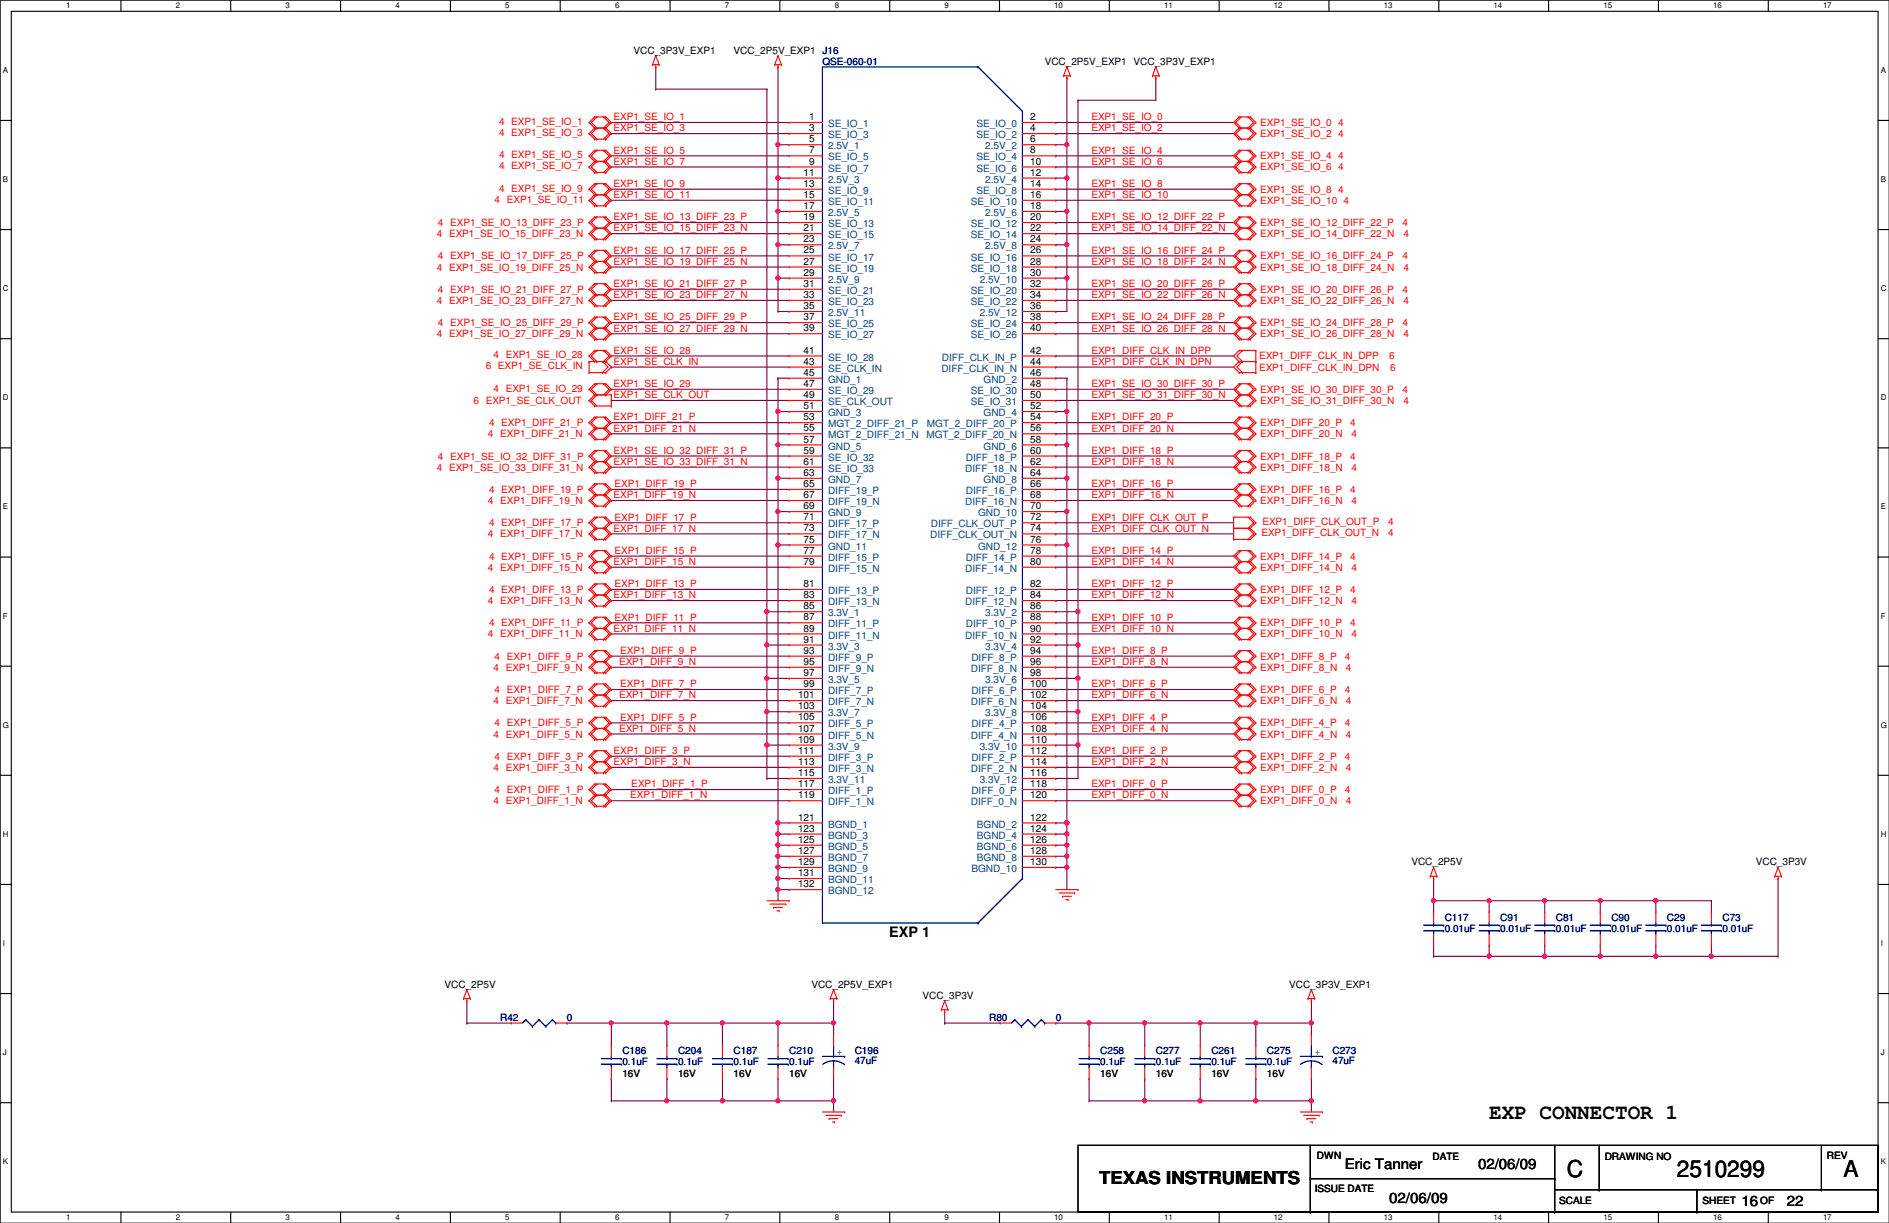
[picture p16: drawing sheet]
<svg xmlns="http://www.w3.org/2000/svg" width="432mm" height="279mm" viewBox="0 0 432 279" stroke-linecap="round" stroke-linejoin="round" font-family="sans-serif">
<defs><g id="words">
<g font-size="5.3">
<text x="358.2" y="269">C</text>
<text x="383.3" y="269">2510299</text>
<text x="421.4" y="269">A</text>
</g>
<text font-size="4.8" x="340.4" y="255.6">EXP CONNECTOR 1</text>
<text font-size="4.1" x="251.2" y="270.5">TEXAS INSTRUMENTS</text>
<g font-size="3.3">
<text x="203.2" y="214">EXP 1</text>
<text x="307.4" y="267.2">Eric Tanner</text>
<text x="337.9" y="267.2">02/06/09</text>
<text x="317.5" y="274.8">02/06/09</text>
<text x="398.1" y="275.5">16</text>
<text x="408.5" y="275.5">22</text>
</g>
<g font-size="2.3">
<text x="144.8" y="12.3">VCC_3P3V_EXP1</text>
<text x="167.7" y="12.3">VCC_2P5V_EXP1 J16</text>
<text x="238.8" y="14.8">VCC_2P5V_EXP1 VCC_3P3V_EXP1</text>
<text x="185" y="27.4">1</text>
<text x="185" y="30">3</text>
<text x="235.5" y="27.4">2</text>
<text x="235.5" y="30">4</text>
<text x="185" y="32.5">5</text>
<text x="185" y="35.1">7</text>
<text x="235.5" y="32.5">6</text>
<text x="235.5" y="35.1">8</text>
<text x="183.7" y="40.1">11</text>
<text x="185" y="37.6">9</text>
<text x="235.5" y="37.6">10</text>
<text x="235.5" y="40.1">12</text>
<text x="183.7" y="42.7">13</text>
<text x="183.7" y="45.2">15</text>
<text x="183.7" y="47.8">17</text>
<text x="235.5" y="42.7">14</text>
<text x="235.5" y="45.2">16</text>
<text x="235.5" y="47.8">18</text>
<text x="183.7" y="50.3">19</text>
<text x="183.7" y="52.8">21</text>
<text x="235.5" y="50.3">20</text>
<text x="235.5" y="52.8">22</text>
<text x="183.7" y="55.4">23</text>
<text x="183.7" y="57.9">25</text>
<text x="235.5" y="55.4">24</text>
<text x="235.5" y="57.9">26</text>
<text x="183.7" y="60.5">27</text>
<text x="183.7" y="63">29</text>
<text x="183.7" y="65.5">31</text>
<text x="235.5" y="60.5">28</text>
<text x="235.5" y="63">30</text>
<text x="235.5" y="65.5">32</text>
<text x="183.7" y="68.1">33</text>
<text x="183.7" y="70.6">35</text>
<text x="235.5" y="68.1">34</text>
<text x="235.5" y="70.6">36</text>
<text x="183.7" y="73.2">37</text>
<text x="183.7" y="75.7">39</text>
<text x="235.5" y="73.2">38</text>
<text x="235.5" y="75.7">40</text>
<text x="183.7" y="80.8">41</text>
<text x="183.7" y="83.3">43</text>
<text x="235.5" y="80.8">42</text>
<text x="235.5" y="83.3">44</text>
<text x="183.7" y="85.9">45</text>
<text x="183.7" y="88.4">47</text>
<text x="235.5" y="85.9">46</text>
<text x="235.5" y="88.4">48</text>
<text x="183.7" y="90.9">49</text>
<text x="183.7" y="93.5">51</text>
<text x="235.5" y="90.9">50</text>
<text x="235.5" y="93.5">52</text>
<text x="183.7" y="96">53</text>
<text x="183.7" y="98.6">55</text>
<text x="183.7" y="101.1">57</text>
<text x="235.5" y="96">54</text>
<text x="235.5" y="98.6">56</text>
<text x="235.5" y="101.1">58</text>
<text x="183.7" y="103.6">59</text>
<text x="183.7" y="106.2">61</text>
<text x="235.5" y="103.6">60</text>
<text x="235.5" y="106.2">62</text>
<text x="183.7" y="108.7">63</text>
<text x="183.7" y="111.3">65</text>
<text x="183.7" y="113.8">67</text>
<text x="235.5" y="108.7">64</text>
<text x="235.5" y="111.3">66</text>
<text x="235.5" y="113.8">68</text>
<text x="183.7" y="116.3">69</text>
<text x="183.7" y="118.9">71</text>
<text x="235.5" y="116.3">70</text>
<text x="235.5" y="118.9">72</text>
<text x="183.7" y="121.4">73</text>
<text x="183.7" y="124">75</text>
<text x="235.5" y="121.4">74</text>
<text x="235.5" y="124">76</text>
<text x="183.7" y="126.5">77</text>
<text x="183.7" y="129">79</text>
<text x="235.5" y="126.5">78</text>
<text x="235.5" y="129">80</text>
<text x="183.7" y="134.1">81</text>
<text x="183.7" y="136.7">83</text>
<text x="235.5" y="134.1">82</text>
<text x="235.5" y="136.7">84</text>
<text x="183.7" y="139.2">85</text>
<text x="183.7" y="141.7">87</text>
<text x="235.5" y="139.2">86</text>
<text x="235.5" y="141.7">88</text>
<text x="183.7" y="144.3">89</text>
<text x="183.7" y="146.8">91</text>
<text x="183.7" y="149.4">93</text>
<text x="235.5" y="144.3">90</text>
<text x="235.5" y="146.8">92</text>
<text x="235.5" y="149.4">94</text>
<text x="183.7" y="151.9">95</text>
<text x="183.7" y="154.4">97</text>
<text x="235.5" y="151.9">96</text>
<text x="235.5" y="154.4">98</text>
<text x="182.4" y="159.5">101</text>
<text x="183.7" y="157">99</text>
<text x="235.5" y="157">100</text>
<text x="235.5" y="159.5">102</text>
<text x="182.4" y="162.1">103</text>
<text x="182.4" y="164.6">105</text>
<text x="182.4" y="167.1">107</text>
<text x="235.5" y="162.1">104</text>
<text x="235.5" y="164.6">106</text>
<text x="235.5" y="167.1">108</text>
<text x="182.4" y="169.7">109</text>
<text x="182.4" y="172.2">111</text>
<text x="235.5" y="169.7">110</text>
<text x="235.5" y="172.2">112</text>
<text x="182.4" y="174.8">113</text>
<text x="182.4" y="177.3">115</text>
<text x="182.4" y="179.8">117</text>
<text x="235.5" y="174.8">114</text>
<text x="235.5" y="177.3">116</text>
<text x="235.5" y="179.8">118</text>
<text x="182.4" y="182.4">119</text>
<text x="235.5" y="182.4">120</text>
<text x="182.4" y="187.5">121</text>
<text x="182.4" y="190">123</text>
<text x="235.5" y="187.5">122</text>
<text x="235.5" y="190">124</text>
<text x="182.4" y="192.5">125</text>
<text x="182.4" y="195.1">127</text>
<text x="182.4" y="197.6">129</text>
<text x="235.5" y="192.5">126</text>
<text x="235.5" y="195.1">128</text>
<text x="235.5" y="197.6">130</text>
<text x="322.6" y="197.7">VCC_2P5V</text>
<text x="401.4" y="197.7">VCC_3P3V</text>
<text x="182.4" y="200.2">131</text>
<text x="182.4" y="202.7">132</text>
<text x="101.6" y="225.6">VCC_2P5V</text>
<text x="185.5" y="225.6">VCC_2P5V_EXP1</text>
<text x="294.7" y="225.6">VCC_3P3V_EXP1</text>
<text x="210.9" y="228.2">VCC_3P3V</text>
<text x="142.3" y="246">16V</text>
<text x="155" y="246">16V</text>
<text x="167.7" y="246">16V</text>
<text x="180.4" y="246">16V</text>
<text x="251.5" y="246">16V</text>
<text x="264.2" y="246">16V</text>
<text x="276.9" y="246">16V</text>
<text x="289.6" y="246">16V</text>
<text x="301" y="264.8">DWN</text>
<text x="327.4" y="265">DATE</text>
<text x="366.8" y="265">DRAWING NO</text>
<text x="417.6" y="264.8">REV</text>
<text x="300.5" y="272.4">ISSUE DATE</text>
<text x="356.4" y="275.2">SCALE</text>
<text x="389.2" y="275.2">SHEET</text>
<text x="402.4" y="275.2">OF</text>
</g>
<g font-size="2.3" fill="#000080">
<text x="188" y="14.8">QSE-060-01</text>
<text x="330.2" y="210.4">C117</text>
<text x="330.2" y="212.9">0.01uF</text>
<text x="342.9" y="210.4">C91</text>
<text x="342.9" y="212.9">0.01uF</text>
<text x="355.6" y="210.4">C81</text>
<text x="355.6" y="212.9">0.01uF</text>
<text x="368.3" y="210.4">C90</text>
<text x="368.3" y="212.9">0.01uF</text>
<text x="381" y="210.4">C29</text>
<text x="381" y="212.9">0.01uF</text>
<text x="393.7" y="210.4">C73</text>
<text x="393.7" y="212.9">0.01uF</text>
<text x="114.3" y="233.3">R42</text>
<text x="129.6" y="233.3">0</text>
<text x="226.1" y="233.3">R80</text>
<text x="241.3" y="233.3">0</text>
<text x="142.3" y="240.9">C186</text>
<text x="142.3" y="243.4">0.1uF</text>
<text x="155" y="240.9">C204</text>
<text x="155" y="243.4">0.1uF</text>
<text x="167.7" y="240.9">C187</text>
<text x="167.7" y="243.4">0.1uF</text>
<text x="180.4" y="240.9">C210</text>
<text x="180.4" y="243.4">0.1uF</text>
<text x="195.4" y="240.9">C196</text>
<text x="195.4" y="243.2">47uF</text>
<text x="251.5" y="240.9">C258</text>
<text x="251.5" y="243.4">0.1uF</text>
<text x="264.2" y="240.9">C277</text>
<text x="264.2" y="243.4">0.1uF</text>
<text x="276.9" y="240.9">C261</text>
<text x="276.9" y="243.4">0.1uF</text>
<text x="289.6" y="240.9">C275</text>
<text x="289.6" y="243.4">0.1uF</text>
<text x="304.6" y="240.9">C273</text>
<text x="304.6" y="243.2">47uF</text>
</g>
<g font-size="2.3" fill="#f00">
<text x="114.1" y="28.5">4 EXP1_SE_IO_1</text>
<text x="140.3" y="27.5">EXP1_SE_IO_1</text>
<text x="249.5" y="27.5">EXP1_SE_IO_0</text>
<text x="288.1" y="28.8">EXP1_SE_IO_0 4</text>
<text x="114.1" y="31.1">4 EXP1_SE_IO_3</text>
<text x="140.3" y="30">EXP1_SE_IO_3</text>
<text x="140.3" y="35.1">EXP1_SE_IO_5</text>
<text x="249.5" y="30">EXP1_SE_IO_2</text>
<text x="249.5" y="35.1">EXP1_SE_IO_4</text>
<text x="288.1" y="31.3">EXP1_SE_IO_2 4</text>
<text x="114.1" y="36.2">4 EXP1_SE_IO_5</text>
<text x="114.1" y="38.7">4 EXP1_SE_IO_7</text>
<text x="140.3" y="37.6">EXP1_SE_IO_7</text>
<text x="249.5" y="37.6">EXP1_SE_IO_6</text>
<text x="288.1" y="38.9">EXP1_SE_IO_6 4</text>
<text x="288.1" y="36.4">EXP1_SE_IO_4 4</text>
<text x="113.1" y="46.3">4 EXP1_SE_IO_11</text>
<text x="114.1" y="43.8">4 EXP1_SE_IO_9</text>
<text x="140.3" y="45.3">EXP1_SE_IO_11</text>
<text x="140.3" y="42.7">EXP1_SE_IO_9</text>
<text x="249.5" y="45.3">EXP1_SE_IO_10</text>
<text x="249.5" y="42.7">EXP1_SE_IO_8</text>
<text x="288.1" y="46.6">EXP1_SE_IO_10 4</text>
<text x="288.1" y="44">EXP1_SE_IO_8 4</text>
<text x="100.1" y="51.6">4 EXP1_SE_IO_13_DIFF_23_P</text>
<text x="140.3" y="52.9">EXP1_SE_IO_15_DIFF_23_N</text>
<text x="140.3" y="50.3">EXP1_SE_IO_13_DIFF_23_P</text>
<text x="249.5" y="52.9">EXP1_SE_IO_14_DIFF_22_N</text>
<text x="249.5" y="50.3">EXP1_SE_IO_12_DIFF_22_P</text>
<text x="288.1" y="51.6">EXP1_SE_IO_12_DIFF_22_P</text>
<text x="320.6" y="51.6">4</text>
<text x="99.9" y="54.2">4 EXP1_SE_IO_15_DIFF_23_N</text>
<text x="100.1" y="59.3">4 EXP1_SE_IO_17_DIFF_25_P</text>
<text x="140.3" y="58">EXP1_SE_IO_17_DIFF_25_P</text>
<text x="249.5" y="58">EXP1_SE_IO_16_DIFF_24_P</text>
<text x="288.1" y="54.2">EXP1_SE_IO_14_DIFF_22_N</text>
<text x="288.1" y="59.3">EXP1_SE_IO_16_DIFF_24_P</text>
<text x="320.6" y="59.3">4</text>
<text x="320.8" y="54.2">4</text>
<text x="99.9" y="61.8">4 EXP1_SE_IO_19_DIFF_25_N</text>
<text x="140.3" y="65.6">EXP1_SE_IO_21_DIFF_27_P</text>
<text x="140.3" y="60.5">EXP1_SE_IO_19_DIFF_25_N</text>
<text x="249.5" y="60.5">EXP1_SE_IO_18_DIFF_24_N</text>
<text x="249.5" y="65.6">EXP1_SE_IO_20_DIFF_26_P</text>
<text x="288.1" y="61.8">EXP1_SE_IO_18_DIFF_24_N</text>
<text x="320.8" y="61.8">4</text>
<text x="99.9" y="69.4">4 EXP1_SE_IO_23_DIFF_27_N</text>
<text x="100.1" y="66.9">4 EXP1_SE_IO_21_DIFF_27_P</text>
<text x="140.3" y="68.1">EXP1_SE_IO_23_DIFF_27_N</text>
<text x="249.5" y="68.1">EXP1_SE_IO_22_DIFF_26_N</text>
<text x="288.1" y="66.9">EXP1_SE_IO_20_DIFF_26_P</text>
<text x="288.1" y="69.4">EXP1_SE_IO_22_DIFF_26_N</text>
<text x="320.6" y="66.9">4</text>
<text x="320.8" y="69.4">4</text>
<text x="99.9" y="77">4 EXP1_SE_IO_27_DIFF_29_N</text>
<text x="100.1" y="74.5">4 EXP1_SE_IO_25_DIFF_29_P</text>
<text x="140.3" y="75.7">EXP1_SE_IO_27_DIFF_29_N</text>
<text x="140.3" y="73.2">EXP1_SE_IO_25_DIFF_29_P</text>
<text x="249.5" y="75.7">EXP1_SE_IO_26_DIFF_28_N</text>
<text x="249.5" y="73.2">EXP1_SE_IO_24_DIFF_28_P</text>
<text x="288.1" y="74.5">EXP1_SE_IO_24_DIFF_28_P</text>
<text x="288.1" y="77">EXP1_SE_IO_26_DIFF_28_N</text>
<text x="320.6" y="74.5">4</text>
<text x="320.8" y="77">4</text>
<text x="112.8" y="81.9">4 EXP1_SE_IO_28</text>
<text x="140.3" y="80.8">EXP1_SE_IO_28</text>
<text x="140.3" y="83.4">EXP1_SE_CLK_IN</text>
<text x="249.5" y="83.4">EXP1_DIFF_CLK_IN_DPN</text>
<text x="249.5" y="80.8">EXP1_DIFF_CLK_IN_DPP</text>
<text x="287.8" y="82.1">EXP1_DIFF_CLK_IN_DPP</text>
<text x="317.5" y="82.1">6</text>
<text x="111" y="84.4">6 EXP1_SE_CLK_IN</text>
<text x="112.8" y="89.5">4 EXP1_SE_IO_29</text>
<text x="140.3" y="88.4">EXP1_SE_IO_29</text>
<text x="249.5" y="88.4">EXP1_SE_IO_30_DIFF_30_P</text>
<text x="287.8" y="84.7">EXP1_DIFF_CLK_IN_DPN</text>
<text x="288.1" y="89.7">EXP1_SE_IO_30_DIFF_30_P</text>
<text x="317.8" y="84.7">6</text>
<text x="320.6" y="89.7">4</text>
<text x="108.2" y="92.3">6 EXP1_SE_CLK_OUT</text>
<text x="140.3" y="91">EXP1_SE_CLK_OUT</text>
<text x="249.5" y="91">EXP1_SE_IO_31_DIFF_30_N</text>
<text x="288.1" y="92.3">EXP1_SE_IO_31_DIFF_30_N</text>
<text x="320.8" y="92.3">4</text>
<text x="111.5" y="99.9">4 EXP1_DIFF_21_N</text>
<text x="111.8" y="97.4">4 EXP1_DIFF_21_P</text>
<text x="140.3" y="98.6">EXP1_DIFF_21_N</text>
<text x="140.3" y="96.1">EXP1_DIFF_21_P</text>
<text x="249.5" y="98.6">EXP1_DIFF_20_N</text>
<text x="249.5" y="96.1">EXP1_DIFF_20_P</text>
<text x="288.1" y="97.4">EXP1_DIFF_20_P</text>
<text x="288.1" y="99.9">EXP1_DIFF_20_N</text>
<text x="308.7" y="97.4">4</text>
<text x="308.9" y="99.9">4</text>
<text x="99.9" y="107.5">4 EXP1_SE_IO_33_DIFF_31_N</text>
<text x="100.1" y="105">4 EXP1_SE_IO_32_DIFF_31_P</text>
<text x="140.3" y="106.2">EXP1_SE_IO_33_DIFF_31_N</text>
<text x="140.3" y="103.7">EXP1_SE_IO_32_DIFF_31_P</text>
<text x="249.5" y="106.2">EXP1_DIFF_18_N</text>
<text x="249.5" y="103.7">EXP1_DIFF_18_P</text>
<text x="288.1" y="105">EXP1_DIFF_18_P</text>
<text x="288.1" y="107.5">EXP1_DIFF_18_N</text>
<text x="308.7" y="105">4</text>
<text x="308.9" y="107.5">4</text>
<text x="111.8" y="112.6">4 EXP1_DIFF_19_P</text>
<text x="140.3" y="113.8">EXP1_DIFF_19_N</text>
<text x="140.5" y="111.3">EXP1_DIFF_19_P</text>
<text x="249.5" y="111.3">EXP1_DIFF_16_P</text>
<text x="249.5" y="113.8">EXP1_DIFF_16_N</text>
<text x="288.1" y="112.6">EXP1_DIFF_16_P</text>
<text x="308.7" y="112.6">4</text>
<text x="111.5" y="115.1">4 EXP1_DIFF_19_N</text>
<text x="140.5" y="118.9">EXP1_DIFF_17_P</text>
<text x="249.5" y="118.9">EXP1_DIFF_CLK_OUT_P</text>
<text x="288.1" y="115.1">EXP1_DIFF_16_N</text>
<text x="288.6" y="120">EXP1_DIFF_CLK_OUT_P</text>
<text x="308.9" y="115.1">4</text>
<text x="317.3" y="120">4</text>
<text x="111.5" y="122.8">4 EXP1_DIFF_17_N</text>
<text x="111.8" y="120.2">4 EXP1_DIFF_17_P</text>
<text x="140.3" y="121.5">EXP1_DIFF_17_N</text>
<text x="249.5" y="121.5">EXP1_DIFF_CLK_OUT_N</text>
<text x="288.3" y="122.5">EXP1_DIFF_CLK_OUT_N</text>
<text x="317.3" y="122.5">4</text>
<text x="111.5" y="130.4">4 EXP1_DIFF_15_N</text>
<text x="111.8" y="127.8">4 EXP1_DIFF_15_P</text>
<text x="140.3" y="129.1">EXP1_DIFF_15_N</text>
<text x="140.5" y="126.5">EXP1_DIFF_15_P</text>
<text x="249.5" y="129.1">EXP1_DIFF_14_N</text>
<text x="249.5" y="126.5">EXP1_DIFF_14_P</text>
<text x="288.1" y="127.8">EXP1_DIFF_14_P</text>
<text x="288.1" y="130.4">EXP1_DIFF_14_N</text>
<text x="308.7" y="127.8">4</text>
<text x="308.9" y="130.4">4</text>
<text x="111.8" y="135.5">4 EXP1_DIFF_13_P</text>
<text x="140.3" y="136.7">EXP1_DIFF_13_N</text>
<text x="140.5" y="134.2">EXP1_DIFF_13_P</text>
<text x="249.5" y="136.7">EXP1_DIFF_12_N</text>
<text x="249.5" y="134.2">EXP1_DIFF_12_P</text>
<text x="288.1" y="135.5">EXP1_DIFF_12_P</text>
<text x="308.7" y="135.5">4</text>
<text x="111.5" y="138">4 EXP1_DIFF_13_N</text>
<text x="111.8" y="143.1">4 EXP1_DIFF_11_P</text>
<text x="140.5" y="141.8">EXP1_DIFF_11_P</text>
<text x="249.5" y="141.8">EXP1_DIFF_10_P</text>
<text x="288.1" y="143.1">EXP1_DIFF_10_P</text>
<text x="288.1" y="138">EXP1_DIFF_12_N</text>
<text x="308.7" y="143.1">4</text>
<text x="308.9" y="138">4</text>
<text x="111.5" y="145.6">4 EXP1_DIFF_11_N</text>
<text x="140.3" y="144.3">EXP1_DIFF_11_N</text>
<text x="141.8" y="149.4">EXP1_DIFF_9_P</text>
<text x="249.5" y="144.3">EXP1_DIFF_10_N</text>
<text x="249.5" y="149.4">EXP1_DIFF_8_P</text>
<text x="288.1" y="145.6">EXP1_DIFF_10_N</text>
<text x="308.9" y="145.6">4</text>
<text x="112.8" y="153.2">4 EXP1_DIFF_9_N</text>
<text x="113.1" y="150.7">4 EXP1_DIFF_9_P</text>
<text x="141.5" y="151.9">EXP1_DIFF_9_N</text>
<text x="249.5" y="151.9">EXP1_DIFF_8_N</text>
<text x="288.1" y="150.7">EXP1_DIFF_8_P</text>
<text x="288.1" y="153.2">EXP1_DIFF_8_N</text>
<text x="307.4" y="150.7">4</text>
<text x="307.6" y="153.2">4</text>
<text x="112.8" y="160.9">4 EXP1_DIFF_7_N</text>
<text x="113.1" y="158.3">4 EXP1_DIFF_7_P</text>
<text x="141.5" y="159.6">EXP1_DIFF_7_N</text>
<text x="141.8" y="157">EXP1_DIFF_7_P</text>
<text x="249.5" y="159.6">EXP1_DIFF_6_N</text>
<text x="249.5" y="157">EXP1_DIFF_6_P</text>
<text x="288.1" y="158.3">EXP1_DIFF_6_P</text>
<text x="288.1" y="160.9">EXP1_DIFF_6_N</text>
<text x="307.4" y="158.3">4</text>
<text x="307.6" y="160.9">4</text>
<text x="113.1" y="165.9">4 EXP1_DIFF_5_P</text>
<text x="141.5" y="167.2">EXP1_DIFF_5_N</text>
<text x="141.8" y="164.6">EXP1_DIFF_5_P</text>
<text x="249.5" y="164.6">EXP1_DIFF_4_P</text>
<text x="249.5" y="167.2">EXP1_DIFF_4_N</text>
<text x="288.1" y="165.9">EXP1_DIFF_4_P</text>
<text x="307.4" y="165.9">4</text>
<text x="112.8" y="168.5">4 EXP1_DIFF_5_N</text>
<text x="113.1" y="173.6">4 EXP1_DIFF_3_P</text>
<text x="140.3" y="172.3">EXP1_DIFF_3_P</text>
<text x="249.5" y="172.3">EXP1_DIFF_2_P</text>
<text x="288.1" y="173.6">EXP1_DIFF_2_P</text>
<text x="288.1" y="168.5">EXP1_DIFF_4_N</text>
<text x="307.4" y="173.6">4</text>
<text x="307.6" y="168.5">4</text>
<text x="112.8" y="176.1">4 EXP1_DIFF_3_N</text>
<text x="140.3" y="174.8">EXP1_DIFF_3_N</text>
<text x="144.3" y="179.9">EXP1_DIFF_1_P</text>
<text x="249.5" y="174.8">EXP1_DIFF_2_N</text>
<text x="249.5" y="179.9">EXP1_DIFF_0_P</text>
<text x="288.1" y="176.1">EXP1_DIFF_2_N</text>
<text x="307.6" y="176.1">4</text>
<text x="112.8" y="183.7">4 EXP1_DIFF_1_N</text>
<text x="113.1" y="181.2">4 EXP1_DIFF_1_P</text>
<text x="144.1" y="182.4">EXP1_DIFF_1_N</text>
<text x="249.5" y="182.4">EXP1_DIFF_0_N</text>
<text x="288.1" y="181.2">EXP1_DIFF_0_P</text>
<text x="288.1" y="183.7">EXP1_DIFF_0_N</text>
<text x="307.4" y="181.2">4</text>
<text x="307.6" y="183.7">4</text>
</g>
<g font-size="2.3" fill="#004080">
<text x="189.3" y="29">SE_IO_1</text>
<text x="223.2" y="29">SE_IO_0</text>
<text x="189.3" y="31.6">SE_IO_3</text>
<text x="189.3" y="34.1">2.5V_1</text>
<text x="223.2" y="31.6">SE_IO_2</text>
<text x="225.2" y="34.1">2.5V_2</text>
<text x="189.3" y="36.7">SE_IO_5</text>
<text x="189.3" y="39.2">SE_IO_7</text>
<text x="189.3" y="41.7">2.5V_3</text>
<text x="223.2" y="36.7">SE_IO_4</text>
<text x="223.2" y="39.2">SE_IO_6</text>
<text x="225.2" y="41.7">2.5V_4</text>
<text x="189.3" y="44.3">SE_IO_9</text>
<text x="189.3" y="46.8">SE_IO_11</text>
<text x="221.9" y="46.8">SE_IO_10</text>
<text x="223.2" y="44.3">SE_IO_8</text>
<text x="189.3" y="49.4">2.5V_5</text>
<text x="189.3" y="51.9">SE_IO_13</text>
<text x="221.9" y="51.9">SE_IO_12</text>
<text x="225.2" y="49.4">2.5V_6</text>
<text x="189.3" y="54.4">SE_IO_15</text>
<text x="189.3" y="57">2.5V_7</text>
<text x="189.3" y="59.5">SE_IO_17</text>
<text x="221.9" y="54.4">SE_IO_14</text>
<text x="221.9" y="59.5">SE_IO_16</text>
<text x="225.2" y="57">2.5V_8</text>
<text x="189.3" y="62.1">SE_IO_19</text>
<text x="189.3" y="64.6">2.5V_9</text>
<text x="221.9" y="62.1">SE_IO_18</text>
<text x="223.9" y="64.6">2.5V_10</text>
<text x="189.3" y="67.1">SE_IO_21</text>
<text x="189.3" y="69.7">SE_IO_23</text>
<text x="221.9" y="67.1">SE_IO_20</text>
<text x="221.9" y="69.7">SE_IO_22</text>
<text x="189.3" y="72.2">2.5V_11</text>
<text x="189.3" y="74.8">SE_IO_25</text>
<text x="189.3" y="77.3">SE_IO_27</text>
<text x="221.9" y="74.8">SE_IO_24</text>
<text x="221.9" y="77.3">SE_IO_26</text>
<text x="223.9" y="72.2">2.5V_12</text>
<text x="189.3" y="82.4">SE_IO_28</text>
<text x="215.3" y="82.4">DIFF_CLK_IN_P</text>
<text x="189.3" y="84.9">SE_CLK_IN</text>
<text x="189.3" y="87.5">GND_1</text>
<text x="215.2" y="84.9">DIFF_CLK_IN_N</text>
<text x="224.8" y="87.5">GND_2</text>
<text x="189.3" y="90">SE_IO_29</text>
<text x="189.3" y="92.5">SE_CLK_OUT</text>
<text x="189.3" y="95.1">GND_3</text>
<text x="221.9" y="90">SE_IO_30</text>
<text x="221.9" y="92.5">SE_IO_31</text>
<text x="224.8" y="95.1">GND_4</text>
<text x="189.3" y="97.6">MGT_2_DIFF_21_P</text>
<text x="189.3" y="100.2">MGT_2_DIFF_21_N</text>
<text x="211.8" y="100.2">MGT_2_DIFF_20_N</text>
<text x="211.9" y="97.6">MGT_2_DIFF_20_P</text>
<text x="189.3" y="102.7">GND_5</text>
<text x="189.3" y="105.2">SE_IO_32</text>
<text x="189.3" y="107.8">SE_IO_33</text>
<text x="220.6" y="107.8">DIFF_18_N</text>
<text x="220.8" y="105.2">DIFF_18_P</text>
<text x="224.8" y="102.7">GND_6</text>
<text x="189.3" y="110.3">GND_7</text>
<text x="189.3" y="112.9">DIFF_19_P</text>
<text x="220.8" y="112.9">DIFF_16_P</text>
<text x="224.8" y="110.3">GND_8</text>
<text x="189.3" y="115.4">DIFF_19_N</text>
<text x="189.3" y="117.9">GND_9</text>
<text x="220.6" y="115.4">DIFF_16_N</text>
<text x="223.6" y="117.9">GND_10</text>
<text x="189.3" y="120.5">DIFF_17_P</text>
<text x="189.3" y="123">DIFF_17_N</text>
<text x="189.3" y="125.6">GND_11</text>
<text x="212.6" y="123">DIFF_CLK_OUT_N</text>
<text x="212.8" y="120.5">DIFF_CLK_OUT_P</text>
<text x="223.6" y="125.6">GND_12</text>
<text x="189.3" y="128.1">DIFF_15_P</text>
<text x="189.3" y="130.6">DIFF_15_N</text>
<text x="220.6" y="130.6">DIFF_14_N</text>
<text x="220.8" y="128.1">DIFF_14_P</text>
<text x="189.3" y="135.7">DIFF_13_P</text>
<text x="220.8" y="135.7">DIFF_12_P</text>
<text x="189.3" y="138.3">DIFF_13_N</text>
<text x="189.3" y="140.8">3.3V_1</text>
<text x="189.3" y="143.3">DIFF_11_P</text>
<text x="220.6" y="138.3">DIFF_12_N</text>
<text x="220.8" y="143.3">DIFF_10_P</text>
<text x="225.2" y="140.8">3.3V_2</text>
<text x="189.3" y="145.9">DIFF_11_N</text>
<text x="189.3" y="148.4">3.3V_3</text>
<text x="220.6" y="145.9">DIFF_10_N</text>
<text x="225.2" y="148.4">3.3V_4</text>
<text x="189.3" y="151">DIFF_9_P</text>
<text x="189.3" y="153.5">DIFF_9_N</text>
<text x="221.9" y="153.5">DIFF_8_N</text>
<text x="222" y="151">DIFF_8_P</text>
<text x="189.3" y="156">3.3V_5</text>
<text x="189.3" y="158.6">DIFF_7_P</text>
<text x="189.3" y="161.1">DIFF_7_N</text>
<text x="221.9" y="161.1">DIFF_6_N</text>
<text x="222" y="158.6">DIFF_6_P</text>
<text x="225.2" y="156">3.3V_6</text>
<text x="189.3" y="163.7">3.3V_7</text>
<text x="189.3" y="166.2">DIFF_5_P</text>
<text x="222" y="166.2">DIFF_4_P</text>
<text x="225.2" y="163.7">3.3V_8</text>
<text x="189.3" y="168.7">DIFF_5_N</text>
<text x="189.3" y="171.3">3.3V_9</text>
<text x="189.3" y="173.8">DIFF_3_P</text>
<text x="221.9" y="168.7">DIFF_4_N</text>
<text x="222" y="173.8">DIFF_2_P</text>
<text x="223.9" y="171.3">3.3V_10</text>
<text x="189.3" y="176.4">DIFF_3_N</text>
<text x="189.3" y="178.9">3.3V_11</text>
<text x="221.9" y="176.4">DIFF_2_N</text>
<text x="223.9" y="178.9">3.3V_12</text>
<text x="189.3" y="181.4">DIFF_1_P</text>
<text x="189.3" y="184">DIFF_1_N</text>
<text x="221.9" y="184">DIFF_0_N</text>
<text x="222" y="181.4">DIFF_0_P</text>
<text x="189.3" y="189.1">BGND_1</text>
<text x="189.3" y="191.6">BGND_3</text>
<text x="223.3" y="189.1">BGND_2</text>
<text x="223.3" y="191.6">BGND_4</text>
<text x="189.3" y="194.1">BGND_5</text>
<text x="189.3" y="196.7">BGND_7</text>
<text x="223.3" y="194.1">BGND_6</text>
<text x="223.3" y="196.7">BGND_8</text>
<text x="189.3" y="199.2">BGND_9</text>
<text x="189.3" y="201.8">BGND_11</text>
<text x="222" y="199.2">BGND_10</text>
<text x="189.3" y="204.3">BGND_12</text>
</g>
<g font-size="2.3" fill="#00f">
<text x="191.3" y="240.9">+</text>
<text x="300.5" y="240.9">+</text>
</g>
<g font-size="1.8">
<text x="15.1" y="1.9">1</text>
<text x="40.2" y="1.9">2</text>
<text x="65.3" y="1.9">3</text>
<text x="90.4" y="1.9">4</text>
<text x="115.5" y="1.9">5</text>
<text x="140.6" y="1.9">6</text>
<text x="165.7" y="1.9">7</text>
<text x="190.8" y="1.9">8</text>
<text x="215.9" y="1.9">9</text>
<text x="241" y="1.9">10</text>
<text x="266.1" y="1.9">11</text>
<text x="291.2" y="1.9">12</text>
<text x="316.3" y="1.9">13</text>
<text x="341.4" y="1.9">14</text>
<text x="366.5" y="1.9">15</text>
<text x="391.6" y="1.9">16</text>
<text x="416.7" y="1.9">17</text>
<text x=".7" y="16.6">A</text>
<text x="429.9" y="16.6">A</text>
<text x=".7" y="41.6">B</text>
<text x="429.9" y="41.6">B</text>
<text x=".7" y="66.5">C</text>
<text x="429.9" y="66.5">C</text>
<text x=".7" y="91.4">D</text>
<text x="429.9" y="91.4">D</text>
<text x=".7" y="116.4">E</text>
<text x="429.9" y="116.4">E</text>
<text x=".7" y="141.3">F</text>
<text x="429.9" y="141.3">F</text>
<text x=".7" y="166.2">G</text>
<text x="429.9" y="166.2">G</text>
<text x=".7" y="191.2">H</text>
<text x="429.9" y="191.2">H</text>
<text x=".7" y="216.1">I</text>
<text x="429.9" y="216.1">I</text>
<text x=".7" y="241">J</text>
<text x="429.9" y="241">J</text>
<text x=".7" y="266">K</text>
<text x="429.9" y="266">K</text>
<text x="15.1" y="278.8">1</text>
<text x="40.2" y="278.8">2</text>
<text x="65.3" y="278.8">3</text>
<text x="90.4" y="278.8">4</text>
<text x="115.5" y="278.8">5</text>
<text x="140.6" y="278.8">6</text>
<text x="165.7" y="278.8">7</text>
<text x="190.8" y="278.8">8</text>
<text x="215.9" y="278.8">9</text>
<text x="241" y="278.8">10</text>
<text x="266.1" y="278.8">11</text>
<text x="291.2" y="278.8">12</text>
<text x="316.3" y="278.8">13</text>
<text x="341.4" y="278.8">14</text>
<text x="366.5" y="278.8">15</text>
<text x="391.6" y="278.8">16</text>
<text x="416.7" y="278.8">17</text>
</g>
</g></defs>
<path d="M0 0h431.8v279.4h-431.8zM2.6 2.6h426.7v274.3h-426.7z" fill="none" stroke="#000" stroke-width=".25"/>
<g fill="#fff">
<path d="M15.1 .3h1v2h-1z"/>
<path d="M15.1 277.2h1v1.9h-1z"/>
</g>
<path d="M27.6 0v2.6M27.6 276.9v2.5" fill="none" stroke="#000" stroke-width=".25"/>
<g fill="#fff">
<path d="M40.2 .3h.9v2h-.9z"/>
<path d="M40.2 277.2h.9v1.9h-.9z"/>
</g>
<path d="M52.7 0v2.6M52.7 276.9v2.5" fill="none" stroke="#000" stroke-width=".25"/>
<g fill="#fff">
<path d="M65.3 .3h1v2h-1z"/>
<path d="M65.3 277.2h1v1.9h-1z"/>
</g>
<path d="M77.9 0v2.6M77.9 276.9v2.5" fill="none" stroke="#000" stroke-width=".25"/>
<g fill="#fff">
<path d="M90.4 .3h1v2h-1z"/>
<path d="M90.4 277.2h1v1.9h-1z"/>
</g>
<path d="M103 0v2.6M103 276.9v2.5" fill="none" stroke="#000" stroke-width=".25"/>
<g fill="#fff">
<path d="M115.5 .3h1v2h-1z"/>
<path d="M115.5 277.2h1v1.9h-1z"/>
</g>
<path d="M128.1 0v2.6M128.1 276.9v2.5" fill="none" stroke="#000" stroke-width=".25"/>
<g fill="#fff">
<path d="M140.6 .3h1v2h-1z"/>
<path d="M140.6 277.2h1v1.9h-1z"/>
</g>
<path d="M153.2 0v2.6M153.2 276.9v2.5" fill="none" stroke="#000" stroke-width=".25"/>
<g fill="#fff">
<path d="M165.7 .3h1v2h-1z"/>
<path d="M165.7 277.2h1v1.9h-1z"/>
</g>
<path d="M178.3 0v2.6M178.3 276.9v2.5" fill="none" stroke="#000" stroke-width=".25"/>
<g fill="#fff">
<path d="M190.8 .3h1v2h-1z"/>
<path d="M190.8 277.2h1v1.9h-1z"/>
</g>
<path d="M203.4 0v2.6M203.4 276.9v2.5" fill="none" stroke="#000" stroke-width=".25"/>
<g fill="#fff">
<path d="M215.9 .3h1v2h-1z"/>
<path d="M215.9 277.2h1v1.9h-1z"/>
</g>
<path d="M228.5 0v2.6M228.5 276.9v2.5" fill="none" stroke="#000" stroke-width=".25"/>
<g fill="#fff">
<path d="M241 .3h2v2h-2z"/>
<path d="M241 277.2h2v1.9h-2z"/>
</g>
<path d="M253.6 0v2.6M253.6 276.9v2.5" fill="none" stroke="#000" stroke-width=".25"/>
<g fill="#fff">
<path d="M266.1 .3h2v2h-2z"/>
<path d="M266.1 277.2h2v1.9h-2z"/>
</g>
<path d="M278.7 0v2.6M278.7 276.9v2.5" fill="none" stroke="#000" stroke-width=".25"/>
<g fill="#fff">
<path d="M291.2 .3h2v2h-2z"/>
<path d="M291.2 277.2h2v1.9h-2z"/>
</g>
<path d="M303.8 0v2.6M303.8 276.9v2.5" fill="none" stroke="#000" stroke-width=".25"/>
<g fill="#fff">
<path d="M316.3 .3h2v2h-2z"/>
<path d="M316.3 277.2h2v1.9h-2z"/>
</g>
<path d="M328.9 0v2.6M328.9 276.9v2.5" fill="none" stroke="#000" stroke-width=".25"/>
<g fill="#fff">
<path d="M341.4 .3h2v2h-2z"/>
<path d="M341.4 277.2h2v1.9h-2z"/>
</g>
<path d="M354 0v2.6M354 276.9v2.5" fill="none" stroke="#000" stroke-width=".25"/>
<g fill="#fff">
<path d="M366.5 .3h2v2h-2z"/>
<path d="M366.5 277.2h2v1.9h-2z"/>
</g>
<path d="M379.1 0v2.6M379.1 276.9v2.5" fill="none" stroke="#000" stroke-width=".25"/>
<g fill="#fff">
<path d="M391.6 .3h2v2h-2z"/>
<path d="M391.6 277.2h2v1.9h-2z"/>
</g>
<path d="M404.2 0v2.6M404.2 276.9v2.5" fill="none" stroke="#000" stroke-width=".25"/>
<g fill="#fff">
<path d="M416.7 .3h2v2h-2z"/>
<path d="M416.7 277.2h2v1.9h-2z"/>
<path d="M.7 15h1.2v2h-1.2z"/>
<path d="M429.9 15h1.2v2h-1.2z"/>
<path d="M.7 40h1.2v2h-1.2z"/>
<path d="M429.9 40h1.2v2h-1.2z"/>
</g>
<path d="M0 27.5h2.6M429.3 27.5h2.5" fill="none" stroke="#000" stroke-width=".25"/>
<g fill="#fff">
<path d="M.7 64.9h1.2v2h-1.2z"/>
<path d="M429.9 64.9h1.3v2h-1.3z"/>
</g>
<path d="M0 52.5h2.6M429.3 52.5h2.5" fill="none" stroke="#000" stroke-width=".25"/>
<g fill="#fff">
<path d="M.7 89.8h1.2v2h-1.2z"/>
<path d="M429.9 89.8h1.3v2h-1.3z"/>
</g>
<path d="M0 77.4h2.6M429.3 77.4h2.5" fill="none" stroke="#000" stroke-width=".25"/>
<g fill="#fff">
<path d="M.7 114.8h1.2v2h-1.2z"/>
<path d="M429.9 114.8h1.2v2h-1.2z"/>
</g>
<path d="M0 102.3h2.6M429.3 102.3h2.5" fill="none" stroke="#000" stroke-width=".25"/>
<g fill="#fff">
<path d="M.7 139.7h1.1v2h-1.1z"/>
<path d="M429.9 139.7h1.1v2h-1.1z"/>
</g>
<path d="M0 127.3h2.6M429.3 127.3h2.5" fill="none" stroke="#000" stroke-width=".25"/>
<g fill="#fff">
<path d="M.7 164.6h1.4v2h-1.4z"/>
<path d="M429.9 164.6h1.4v2h-1.4z"/>
</g>
<path d="M0 152.2h2.6M429.3 152.2h2.5" fill="none" stroke="#000" stroke-width=".25"/>
<g fill="#fff">
<path d="M.7 189.6h1.2v2h-1.2z"/>
<path d="M429.9 189.6h1.3v2h-1.3z"/>
</g>
<path d="M0 177.1h2.6M429.3 177.1h2.5" fill="none" stroke="#000" stroke-width=".25"/>
<g fill="#fff">
<path d="M.7 214.5h.5v2h-.5z"/>
<path d="M429.9 214.5h.5v2h-.5z"/>
</g>
<path d="M0 202.1h2.6M429.3 202.1h2.5" fill="none" stroke="#000" stroke-width=".25"/>
<g fill="#fff">
<path d="M.7 239.4h.9v2h-.9z"/>
<path d="M429.9 239.4h.9v2h-.9z"/>
</g>
<path d="M0 227h2.6M429.3 227h2.5" fill="none" stroke="#000" stroke-width=".25"/>
<g fill="#fff">
<path d="M.7 264.4h1.2v2h-1.2z"/>
<path d="M429.9 264.4h1.2v2h-1.2z"/>
</g>
<path d="M0 251.9h2.6M429.3 251.9h2.5" fill="none" stroke="#000" stroke-width=".25"/>
<g fill="none" stroke="#800040" stroke-width=".25">
<path d="M139.7 99.1h.1M139.7 96.6h.1M139.7 99.1h40.7M139.7 96.6h40.7M241.3 99.1h.1M241.3 96.6h.1M241.3 99.1h40.7M241.3 96.6h40.7M139.7 111.8h.1M139.7 119.4h.1M139.7 114.3h.1M139.7 119.4h40.7"/>
<path d="M139.7 111.8h40.7M139.7 114.3h40.7M241.3 119.4h.1M241.3 111.8h.1M241.3 106.7h.1M241.3 104.2h.1M241.3 114.3h.1M241.3 119.4h40.7M241.3 111.8h40.7M241.3 106.7h40.7M241.3 104.2h40.7M241.3 114.3h40.7"/>
<path d="M139.7 122h.1M139.7 134.7h.1M139.7 129.6h.1M139.7 127h.1M139.7 137.2h.1M139.7 122h40.7M139.7 134.7h40.7M139.7 129.6h40.7M139.7 127h40.7M139.7 137.2h40.7M241.3 122h.1M241.3 129.6h.1"/>
<path d="M241.3 127h.1M241.3 137.2h.1M241.3 134.7h.1M241.3 122h40.7M241.3 134.7h40.7M241.3 129.6h40.7M241.3 127h40.7M241.3 137.2h40.7M139.7 144.8h.1M139.7 142.3h.1M139.7 157.5h.1M139.7 152.4h.1"/>
<path d="M139.7 149.9h.1M139.7 142.3h40.7M139.7 144.8h40.7M139.7 157.5h40.7M139.7 152.4h40.7M139.7 149.9h40.7M241.3 142.3h.1M241.3 144.8h.1M241.3 152.4h.1M241.3 149.9h.1M241.3 157.5h.1M241.3 142.3h40.7"/>
<path d="M241.3 144.8h40.7M241.3 157.5h40.7M241.3 152.4h40.7M241.3 149.9h40.7M139.7 175.3h.1M139.7 172.8h.1M139.7 160.1h.1M139.7 167.7h.1M139.7 165.1h.1M139.7 175.3h40.7M139.7 172.8h40.7M139.7 160.1h40.7"/>
<path d="M139.7 165.1h40.7M139.7 167.7h40.7M241.3 175.3h.1M241.3 172.8h.1M241.3 160.1h.1M241.3 165.1h.1M241.3 167.7h.1M241.3 175.3h40.7M241.3 172.8h40.7M241.3 160.1h40.7M241.3 165.1h40.7M241.3 167.7h40.7"/>
<path d="M139.7 182.9h.1M139.7 180.4h.1M139.7 182.9h40.7M139.7 180.4h40.7M241.3 182.9h.1M241.3 180.4h.1M241.3 188h.1M241.3 182.9h40.7M241.3 180.4h40.7M241.3 188h2.6M243.9 188h.1M243.9 188v2.5"/>
</g>
<circle cx="243.9" cy="188" r=".49" fill="#f0f"/>
<circle cx="243.9" cy="188" r=".49" fill="none" stroke="#f0f" stroke-width=".25"/>
<path d="M241.3 190.5h.1M241.3 190.5h2.6M243.9 190.5h.1M243.9 190.5v2.6" fill="none" stroke="#800040" stroke-width=".25"/>
<circle cx="243.9" cy="190.5" r=".49" fill="#f0f"/>
<circle cx="243.9" cy="190.5" r=".49" fill="none" stroke="#f0f" stroke-width=".25"/>
<path d="M241.3 193.1h.1M241.3 195.6h.1M241.3 198.2h.1M241.3 193.1h2.6M241.3 195.6h2.6M241.3 198.2h2.6M243.9 198.2h.1M243.9 198.2v5" fill="none" stroke="#800040" stroke-width=".25"/>
<circle cx="243.9" cy="198.1" r=".49" fill="#f0f"/>
<circle cx="243.9" cy="198.1" r=".49" fill="none" stroke="#f0f" stroke-width=".25"/>
<path d="M241.3 86.4h.1M241.3 86.4h2.6M243.9 124.5h.1M243.9 124.5v63.5" fill="none" stroke="#800040" stroke-width=".25"/>
<circle cx="243.9" cy="188" r=".49" fill="#f0f"/>
<circle cx="243.9" cy="188" r=".49" fill="none" stroke="#f0f" stroke-width=".25"/>
<circle cx="243.9" cy="124.5" r=".49" fill="#f0f"/>
<circle cx="243.9" cy="124.5" r=".49" fill="none" stroke="#f0f" stroke-width=".25"/>
<path d="M241.3 94h.1M241.3 94h2.6M243.9 86.4h.1M243.9 94h.1M243.9 86.4v15.2h-2.6M241.3 101.6h.1" fill="none" stroke="#800040" stroke-width=".25"/>
<circle cx="243.9" cy="94" r=".49" fill="#f0f"/>
<circle cx="243.9" cy="94" r=".49" fill="none" stroke="#f0f" stroke-width=".25"/>
<path d="M241.3 109.3h.1M243.9 101.6h.1M243.9 101.6v7.7h-2.6" fill="none" stroke="#800040" stroke-width=".25"/>
<circle cx="243.9" cy="101.6" r=".49" fill="#f0f"/>
<circle cx="243.9" cy="101.6" r=".49" fill="none" stroke="#f0f" stroke-width=".25"/>
<path d="M241.3 116.9h.1M243.9 109.3h.1M243.9 109.3v7.6h-2.6" fill="none" stroke="#800040" stroke-width=".25"/>
<circle cx="243.9" cy="109.2" r=".49" fill="#f0f"/>
<circle cx="243.9" cy="109.2" r=".49" fill="none" stroke="#f0f" stroke-width=".25"/>
<path d="M243.9 116.9h.1M243.9 116.9v7.6h-2.6M241.3 124.5h.1" fill="none" stroke="#800040" stroke-width=".25"/>
<circle cx="243.9" cy="116.9" r=".49" fill="#f0f"/>
<circle cx="243.9" cy="116.9" r=".49" fill="none" stroke="#f0f" stroke-width=".25"/>
<path d="M177.8 86.4h.1M177.8 94h.1M177.8 86.4v15.2M177.8 86.4h2.6M177.8 94h2.6M177.8 101.6h.1M177.8 101.6h2.6M177.8 203.2h.1M177.8 203.2v2.6" fill="none" stroke="#800040" stroke-width=".25"/>
<circle cx="177.8" cy="94" r=".49" fill="#f0f"/>
<circle cx="177.8" cy="94" r=".49" fill="none" stroke="#f0f" stroke-width=".25"/>
<path d="M177.8 109.3h.1M177.8 101.6h.1M177.8 109.3h2.6M177.8 101.6v7.7" fill="none" stroke="#800040" stroke-width=".25"/>
<circle cx="177.8" cy="101.6" r=".49" fill="#f0f"/>
<circle cx="177.8" cy="101.6" r=".49" fill="none" stroke="#f0f" stroke-width=".25"/>
<path d="M177.8 116.9h.1M177.8 109.3h.1M177.8 116.9h2.6M177.8 109.3v7.6" fill="none" stroke="#800040" stroke-width=".25"/>
<circle cx="177.8" cy="109.2" r=".49" fill="#f0f"/>
<circle cx="177.8" cy="109.2" r=".49" fill="none" stroke="#f0f" stroke-width=".25"/>
<path d="M177.8 116.9h.1M177.8 116.9v7.6M177.8 124.5h.1M177.8 124.5h2.6" fill="none" stroke="#800040" stroke-width=".25"/>
<circle cx="177.8" cy="116.9" r=".49" fill="#f0f"/>
<circle cx="177.8" cy="116.9" r=".49" fill="none" stroke="#f0f" stroke-width=".25"/>
<path d="M177.8 124.5h.1M177.8 124.5v63.5M177.8 188h.1M177.8 188h2.6" fill="none" stroke="#800040" stroke-width=".25"/>
<circle cx="177.8" cy="124.5" r=".49" fill="#f0f"/>
<circle cx="177.8" cy="124.5" r=".49" fill="none" stroke="#f0f" stroke-width=".25"/>
<path d="M177.8 190.5h.1M177.8 188h.1M177.8 190.5h2.6M177.8 188v2.5" fill="none" stroke="#800040" stroke-width=".25"/>
<circle cx="177.8" cy="188" r=".49" fill="#f0f"/>
<circle cx="177.8" cy="188" r=".49" fill="none" stroke="#f0f" stroke-width=".25"/>
<path d="M177.8 193.1h.1M177.8 193.1h2.6" fill="none" stroke="#800040" stroke-width=".25"/>
<circle cx="177.8" cy="193.1" r=".49" fill="#f0f"/>
<circle cx="177.8" cy="193.1" r=".49" fill="none" stroke="#f0f" stroke-width=".25"/>
<path d="M177.8 190.5h.1M177.8 190.5v2.6" fill="none" stroke="#800040" stroke-width=".25"/>
<circle cx="177.8" cy="190.5" r=".49" fill="#f0f"/>
<circle cx="177.8" cy="190.5" r=".49" fill="none" stroke="#f0f" stroke-width=".25"/>
<path d="M177.8 195.6h.1M177.8 193.1h.1M177.8 198.2h.1M177.8 195.6h2.6M177.8 193.1v2.5M177.8 198.2h2.6" fill="none" stroke="#800040" stroke-width=".25"/>
<circle cx="177.8" cy="198.1" r=".49" fill="#f0f"/>
<circle cx="177.8" cy="198.1" r=".49" fill="none" stroke="#f0f" stroke-width=".25"/>
<path d="M177.8 195.6h.1M177.8 195.6v2.6" fill="none" stroke="#800040" stroke-width=".25"/>
<circle cx="177.8" cy="195.6" r=".49" fill="#f0f"/>
<circle cx="177.8" cy="195.6" r=".49" fill="none" stroke="#f0f" stroke-width=".25"/>
<path d="M175.3 177.8h.1M175.3 170.2h.1M175.3 177.8h5.1M175.3 170.2v7.6M177.8 198.2h.1M177.8 198.2v2.5M177.8 200.7h.1M177.8 200.7h2.6" fill="none" stroke="#800040" stroke-width=".25"/>
<circle cx="175.3" cy="170.2" r=".49" fill="#f0f"/>
<circle cx="175.3" cy="170.2" r=".49" fill="none" stroke="#f0f" stroke-width=".25"/>
<path d="M175.3 170.2h.1M175.3 162.6h.1M175.3 170.2h5.1M175.3 162.6v7.6" fill="none" stroke="#800040" stroke-width=".25"/>
<circle cx="175.3" cy="162.6" r=".49" fill="#f0f"/>
<circle cx="175.3" cy="162.6" r=".49" fill="none" stroke="#f0f" stroke-width=".25"/>
<path d="M175.3 155h.1M175.3 155v7.6M175.3 162.6h.1M175.3 162.6h5.1" fill="none" stroke="#800040" stroke-width=".25"/>
<circle cx="175.3" cy="155" r=".49" fill="#f0f"/>
<circle cx="175.3" cy="155" r=".49" fill="none" stroke="#f0f" stroke-width=".25"/>
<path d="M175.3 155h.1M175.3 147.4h.1M175.3 155h5.1M175.3 147.4v7.6" fill="none" stroke="#800040" stroke-width=".25"/>
<circle cx="175.3" cy="147.3" r=".49" fill="#f0f"/>
<circle cx="175.3" cy="147.3" r=".49" fill="none" stroke="#f0f" stroke-width=".25"/>
<path d="M175.3 139.7h.1M175.3 139.7v7.7M175.3 147.4h.1M175.3 147.4h5.1" fill="none" stroke="#800040" stroke-width=".25"/>
<circle cx="175.3" cy="139.7" r=".49" fill="#f0f"/>
<circle cx="175.3" cy="139.7" r=".49" fill="none" stroke="#f0f" stroke-width=".25"/>
<path d="M175.3 20.4h.1M175.3 20.4v119.3M177.8 71.2h.1M177.8 63.5h.1M177.8 71.2h2.6M177.8 63.5v7.7M175.3 139.7h.1M175.3 139.7h5.1" fill="none" stroke="#800040" stroke-width=".25"/>
<circle cx="177.8" cy="63.5" r=".49" fill="#f0f"/>
<circle cx="177.8" cy="63.5" r=".49" fill="none" stroke="#f0f" stroke-width=".25"/>
<path d="M177.8 55.9h.1M177.8 55.9v7.6M177.8 63.5h.1M177.8 63.5h2.6" fill="none" stroke="#800040" stroke-width=".25"/>
<circle cx="177.8" cy="55.9" r=".49" fill="#f0f"/>
<circle cx="177.8" cy="55.9" r=".49" fill="none" stroke="#f0f" stroke-width=".25"/>
<path d="M177.8 55.9h.1M177.8 48.3h.1M177.8 55.9h2.6M177.8 48.3v7.6" fill="none" stroke="#800040" stroke-width=".25"/>
<circle cx="177.8" cy="48.3" r=".49" fill="#f0f"/>
<circle cx="177.8" cy="48.3" r=".49" fill="none" stroke="#f0f" stroke-width=".25"/>
<path d="M177.8 48.3h.1M177.8 40.7h.1M177.8 48.3h2.6M177.8 40.7v7.6" fill="none" stroke="#800040" stroke-width=".25"/>
<circle cx="177.8" cy="40.7" r=".49" fill="#f0f"/>
<circle cx="177.8" cy="40.7" r=".49" fill="none" stroke="#f0f" stroke-width=".25"/>
<path d="M177.8 33.1h.1M177.8 33.1v7.6M177.8 40.7h.1M177.8 40.7h2.6" fill="none" stroke="#800040" stroke-width=".25"/>
<circle cx="177.8" cy="33" r=".49" fill="#f0f"/>
<circle cx="177.8" cy="33" r=".49" fill="none" stroke="#f0f" stroke-width=".25"/>
<path d="M177.8 15.3h.1M177.8 15.3v17.8M177.8 33.1h.1M177.8 33.1h2.6M241.3 177.8h.1M246.4 170.2h.1M246.4 170.2v7.6h-5.1" fill="none" stroke="#800040" stroke-width=".25"/>
<circle cx="246.4" cy="170.2" r=".49" fill="#f0f"/>
<circle cx="246.4" cy="170.2" r=".49" fill="none" stroke="#f0f" stroke-width=".25"/>
<path d="M241.3 170.2h.1M246.4 162.6h.1M246.4 162.6v7.6h-5.1" fill="none" stroke="#800040" stroke-width=".25"/>
<circle cx="246.4" cy="162.6" r=".49" fill="#f0f"/>
<circle cx="246.4" cy="162.6" r=".49" fill="none" stroke="#f0f" stroke-width=".25"/>
<path d="M246.4 155h.1M246.4 155v7.6h-5.1M241.3 162.6h.1" fill="none" stroke="#800040" stroke-width=".25"/>
<circle cx="246.4" cy="155" r=".49" fill="#f0f"/>
<circle cx="246.4" cy="155" r=".49" fill="none" stroke="#f0f" stroke-width=".25"/>
<path d="M241.3 155h.1M246.4 147.4h.1M246.4 147.4v7.6h-5.1" fill="none" stroke="#800040" stroke-width=".25"/>
<circle cx="246.4" cy="147.3" r=".49" fill="#f0f"/>
<circle cx="246.4" cy="147.3" r=".49" fill="none" stroke="#f0f" stroke-width=".25"/>
<path d="M246.4 139.7h.1M246.4 139.7v7.7h-5.1M241.3 147.4h.1" fill="none" stroke="#800040" stroke-width=".25"/>
<circle cx="246.4" cy="139.7" r=".49" fill="#f0f"/>
<circle cx="246.4" cy="139.7" r=".49" fill="none" stroke="#f0f" stroke-width=".25"/>
<path d="M246.4 22.9h.1M246.4 22.9v116.8h-5.1M241.3 71.2h.1M243.9 63.5h.1M243.9 63.5v7.7h-2.6M241.3 139.7h.1" fill="none" stroke="#800040" stroke-width=".25"/>
<circle cx="243.9" cy="63.5" r=".49" fill="#f0f"/>
<circle cx="243.9" cy="63.5" r=".49" fill="none" stroke="#f0f" stroke-width=".25"/>
<path d="M243.9 55.9h.1M243.9 55.9v7.6h-2.6M241.3 63.5h.1" fill="none" stroke="#800040" stroke-width=".25"/>
<circle cx="243.9" cy="55.9" r=".49" fill="#f0f"/>
<circle cx="243.9" cy="55.9" r=".49" fill="none" stroke="#f0f" stroke-width=".25"/>
<path d="M241.3 55.9h.1M243.9 48.3h.1M243.9 48.3v7.6h-2.6" fill="none" stroke="#800040" stroke-width=".25"/>
<circle cx="243.9" cy="48.3" r=".49" fill="#f0f"/>
<circle cx="243.9" cy="48.3" r=".49" fill="none" stroke="#f0f" stroke-width=".25"/>
<path d="M241.3 48.3h.1M243.9 40.7h.1M243.9 40.7v7.6h-2.6" fill="none" stroke="#800040" stroke-width=".25"/>
<circle cx="243.9" cy="40.7" r=".49" fill="#f0f"/>
<circle cx="243.9" cy="40.7" r=".49" fill="none" stroke="#f0f" stroke-width=".25"/>
<path d="M243.9 33.1h.1M243.9 33.1v7.6h-2.6M241.3 40.7h.1" fill="none" stroke="#800040" stroke-width=".25"/>
<circle cx="243.9" cy="33" r=".49" fill="#f0f"/>
<circle cx="243.9" cy="33" r=".49" fill="none" stroke="#f0f" stroke-width=".25"/>
<g fill="none" stroke="#800040" stroke-width=".25">
<path d="M149.9 15.3h.1M149.9 15.3v5.1M243.9 17.8h.1M243.9 17.8v15.3h-2.6M264.2 17.8h.1M264.2 17.8v5.1h-17.8M139.7 38.1h.1M139.7 30.5h.1M139.7 28h.1M139.7 35.6h.1M139.7 38.1h40.7M139.7 30.5h40.7"/>
<path d="M139.7 28h40.7M139.7 35.6h40.7M149.9 20.4h.1M149.9 20.4h25.4M241.3 33.1h.1M241.3 38.1h.1M241.3 30.5h.1M241.3 28h.1M241.3 35.6h.1M241.3 38.1h40.7M241.3 30.5h40.7M241.3 28h40.7"/>
<path d="M241.3 35.6h40.7M246.4 22.9h.1M139.7 45.8h.1M139.7 43.2h.1M139.7 45.8h40.7M139.7 43.2h40.7M241.3 45.8h.1M241.3 43.2h.1M241.3 45.8h40.7M241.3 43.2h40.7M139.7 81.3h.1M139.7 88.9h.1"/>
<path d="M139.7 81.3h40.7M139.7 88.9h40.7M243.9 193.1h.1M243.9 193.1v2.5"/>
</g>
<circle cx="243.9" cy="193.1" r=".49" fill="#f0f"/>
<circle cx="243.9" cy="193.1" r=".49" fill="none" stroke="#f0f" stroke-width=".25"/>
<path d="M243.9 195.6h.1M243.9 195.6v2.6" fill="none" stroke="#800040" stroke-width=".25"/>
<circle cx="243.9" cy="195.6" r=".49" fill="#f0f"/>
<circle cx="243.9" cy="195.6" r=".49" fill="none" stroke="#f0f" stroke-width=".25"/>
<path d="M139.7 246.4h.1M139.7 251.5h.1M139.7 246.4v5.1M139.7 251.5h25.4M152.4 246.4h.1M152.4 251.5h.1M152.4 246.4v5.1M190.5 251.5h.1M190.5 251.5v2.5" fill="none" stroke="#800040" stroke-width=".25"/>
<circle cx="152.4" cy="251.5" r=".49" fill="#f0f"/>
<circle cx="152.4" cy="251.5" r=".49" fill="none" stroke="#f0f" stroke-width=".25"/>
<path d="M165.1 246.4h.1M165.1 251.5h.1M165.1 246.4v5.1M165.1 251.5h12.7" fill="none" stroke="#800040" stroke-width=".25"/>
<circle cx="165.1" cy="251.5" r=".49" fill="#f0f"/>
<circle cx="165.1" cy="251.5" r=".49" fill="none" stroke="#f0f" stroke-width=".25"/>
<path d="M177.8 246.4h.1M177.8 251.5h.1M177.8 246.4v5.1M177.8 251.5h12.7" fill="none" stroke="#800040" stroke-width=".25"/>
<circle cx="190.5" cy="251.5" r=".49" fill="#f0f"/>
<circle cx="190.5" cy="251.5" r=".49" fill="none" stroke="#f0f" stroke-width=".25"/>
<circle cx="177.8" cy="251.5" r=".49" fill="#f0f"/>
<circle cx="177.8" cy="251.5" r=".49" fill="none" stroke="#f0f" stroke-width=".25"/>
<path d="M177.8 233.7h.1M177.8 233.7h12.7M190.5 233.7h.1M190.5 233.7v2.6" fill="none" stroke="#800040" stroke-width=".25"/>
<circle cx="177.8" cy="233.7" r=".49" fill="#f0f"/>
<circle cx="177.8" cy="233.7" r=".49" fill="none" stroke="#f0f" stroke-width=".25"/>
<path d="M139.7 233.7h.1M139.7 233.7v5.1M139.7 233.7h12.7M152.4 233.7h.1M152.4 233.7v5.1" fill="none" stroke="#800040" stroke-width=".25"/>
<circle cx="139.7" cy="233.7" r=".49" fill="#f0f"/>
<circle cx="139.7" cy="233.7" r=".49" fill="none" stroke="#f0f" stroke-width=".25"/>
<path d="M152.4 233.7h.1M152.4 233.7h12.7M165.1 233.7h.1M165.1 233.7v5.1" fill="none" stroke="#800040" stroke-width=".25"/>
<circle cx="152.4" cy="233.7" r=".49" fill="#f0f"/>
<circle cx="152.4" cy="233.7" r=".49" fill="none" stroke="#f0f" stroke-width=".25"/>
<path d="M165.1 233.7h.1M165.1 233.7h12.7M177.8 233.7h.1M177.8 233.7v5.1" fill="none" stroke="#800040" stroke-width=".25"/>
<circle cx="165.1" cy="233.7" r=".49" fill="#f0f"/>
<circle cx="165.1" cy="233.7" r=".49" fill="none" stroke="#f0f" stroke-width=".25"/>
<path d="M287.1 233.7h.1M287.1 233.7h12.7M299.8 233.7h.1M299.8 233.7v2.6M190.5 246.4h.1M190.5 246.4v5.1" fill="none" stroke="#800040" stroke-width=".25"/>
<circle cx="287" cy="233.7" r=".49" fill="#f0f"/>
<circle cx="287" cy="233.7" r=".49" fill="none" stroke="#f0f" stroke-width=".25"/>
<path d="M249 233.7h.1M249 233.7v5.1M299.8 251.5h.1M299.8 251.5v2.5" fill="none" stroke="#800040" stroke-width=".25"/>
<circle cx="299.7" cy="251.5" r=".49" fill="#f0f"/>
<circle cx="299.7" cy="251.5" r=".49" fill="none" stroke="#f0f" stroke-width=".25"/>
<path d="M249 233.7h.1M249 233.7h12.7M261.7 233.7h.1M261.7 233.7v5.1" fill="none" stroke="#800040" stroke-width=".25"/>
<circle cx="248.9" cy="233.7" r=".49" fill="#f0f"/>
<circle cx="248.9" cy="233.7" r=".49" fill="none" stroke="#f0f" stroke-width=".25"/>
<path d="M261.7 233.7h.1M261.7 233.7h12.7M274.4 233.7h.1M274.4 233.7v5.1" fill="none" stroke="#800040" stroke-width=".25"/>
<circle cx="261.6" cy="233.7" r=".49" fill="#f0f"/>
<circle cx="261.6" cy="233.7" r=".49" fill="none" stroke="#f0f" stroke-width=".25"/>
<path d="M274.4 233.7h.1M274.4 233.7h12.7M287.1 233.7h.1M287.1 233.7v5.1M249 246.4h.1M249 246.4v5.1" fill="none" stroke="#800040" stroke-width=".25"/>
<circle cx="274.3" cy="233.7" r=".49" fill="#f0f"/>
<circle cx="274.3" cy="233.7" r=".49" fill="none" stroke="#f0f" stroke-width=".25"/>
<path d="M249 251.5h.1M249 251.5h25.4M261.7 246.4h.1M261.7 251.5h.1M261.7 246.4v5.1" fill="none" stroke="#800040" stroke-width=".25"/>
<circle cx="261.6" cy="251.5" r=".49" fill="#f0f"/>
<circle cx="261.6" cy="251.5" r=".49" fill="none" stroke="#f0f" stroke-width=".25"/>
<path d="M274.4 246.4h.1M274.4 251.5h.1M274.4 246.4v5.1M274.4 251.5h12.7" fill="none" stroke="#800040" stroke-width=".25"/>
<circle cx="274.3" cy="251.5" r=".49" fill="#f0f"/>
<circle cx="274.3" cy="251.5" r=".49" fill="none" stroke="#f0f" stroke-width=".25"/>
<path d="M287.1 246.4h.1M287.1 251.5h.1M287.1 246.4v5.1M287.1 251.5h12.7" fill="none" stroke="#800040" stroke-width=".25"/>
<circle cx="287" cy="251.5" r=".49" fill="#f0f"/>
<circle cx="287" cy="251.5" r=".49" fill="none" stroke="#f0f" stroke-width=".25"/>
<path d="M139.7 83.9h.1M139.7 91.5h.1M139.7 83.9h40.7M139.7 91.5h40.7M241.3 83.9h.1M241.3 81.3h.1M241.3 83.9h40.7M241.3 81.3h40.7M177.8 203.2h.1M177.8 203.2h2.6M299.8 246.4h.1M299.8 246.4v5.1" fill="none" stroke="#800040" stroke-width=".25"/>
<circle cx="177.8" cy="203.2" r=".49" fill="#f0f"/>
<circle cx="177.8" cy="203.2" r=".49" fill="none" stroke="#f0f" stroke-width=".25"/>
<path d="M177.8 200.7h.1M177.8 200.7v2.5" fill="none" stroke="#800040" stroke-width=".25"/>
<circle cx="177.8" cy="200.7" r=".49" fill="#f0f"/>
<circle cx="177.8" cy="200.7" r=".49" fill="none" stroke="#f0f" stroke-width=".25"/>
<g fill="none" stroke="#800040" stroke-width=".25">
<path d="M139.7 53.4h.1M139.7 50.8h.1M139.7 58.5h.1M139.7 58.5h40.7M139.7 53.4h40.7M139.7 50.8h40.7M241.3 58.5h.1M241.3 53.4h.1M241.3 50.8h.1M241.3 58.5h40.7M241.3 53.4h40.7M241.3 50.8h40.7"/>
<path d="M139.7 76.2h.1M139.7 73.7h.1M139.7 68.6h.1M139.7 66.1h.1M139.7 61h.1M139.7 61h40.7M139.7 76.2h40.7M139.7 73.7h40.7M139.7 68.6h40.7M139.7 66.1h40.7M241.3 61h.1M241.3 76.2h.1"/>
<path d="M241.3 73.7h.1M241.3 68.6h.1M241.3 66.1h.1M241.3 61h40.7M241.3 76.2h40.7M241.3 73.7h40.7M241.3 68.6h40.7M241.3 66.1h40.7M241.3 91.5h.1M241.3 88.9h.1M241.3 91.5h40.7M241.3 88.9h40.7"/>
<path d="M139.7 106.7h.1M139.7 104.2h.1M139.7 106.7h40.7M139.7 104.2h40.7M106.7 233.7h.1M106.7 233.7h10.2M106.7 228.6v5.1M129.6 233.7h.1M129.6 233.7h10.1M190.5 233.7h.1M190.5 228.6v5.1M215.9 233.7h.1"/>
<path d="M215.9 233.7h12.7M215.9 231.2v2.5M241.3 233.7h.1M241.3 233.7h7.7"/>
</g>
<circle cx="190.5" cy="233.7" r=".49" fill="#f0f"/>
<circle cx="190.5" cy="233.7" r=".49" fill="none" stroke="#f0f" stroke-width=".25"/>
<path d="M299.8 233.7h.1M299.8 228.6v5.1" fill="none" stroke="#800040" stroke-width=".25"/>
<circle cx="299.7" cy="233.7" r=".49" fill="#f0f"/>
<circle cx="299.7" cy="233.7" r=".49" fill="none" stroke="#f0f" stroke-width=".25"/>
<path d="M327.7 205.8h.1M327.7 205.8v2.5M327.7 205.8h12.7M340.4 205.8h.1" fill="none" stroke="#800040" stroke-width=".25"/>
<circle cx="327.7" cy="205.8" r=".49" fill="#f0f"/>
<circle cx="327.7" cy="205.8" r=".49" fill="none" stroke="#f0f" stroke-width=".25"/>
<path d="M327.7 200.7h.1M327.7 200.7v5.1M365.8 205.8h.1M365.8 205.8h25.4M365.8 205.8v2.5M378.5 205.8h.1M378.5 205.8v2.5M391.2 208.3h.1M391.2 205.8h.1M391.2 205.8v2.5" fill="none" stroke="#800040" stroke-width=".25"/>
<circle cx="378.5" cy="205.8" r=".49" fill="#f0f"/>
<circle cx="378.5" cy="205.8" r=".49" fill="none" stroke="#f0f" stroke-width=".25"/>
<path d="M353.1 205.8h.1M353.1 205.8v2.5M353.1 205.8h12.7M365.8 205.8h.1" fill="none" stroke="#800040" stroke-width=".25"/>
<circle cx="365.8" cy="205.8" r=".49" fill="#f0f"/>
<circle cx="365.8" cy="205.8" r=".49" fill="none" stroke="#f0f" stroke-width=".25"/>
<path d="M340.4 205.8h.1M340.4 205.8v2.5" fill="none" stroke="#800040" stroke-width=".25"/>
<circle cx="340.4" cy="205.8" r=".49" fill="#f0f"/>
<circle cx="340.4" cy="205.8" r=".49" fill="none" stroke="#f0f" stroke-width=".25"/>
<path d="M340.4 205.8h12.7M353.1 205.8h.1" fill="none" stroke="#800040" stroke-width=".25"/>
<circle cx="353.1" cy="205.8" r=".49" fill="#f0f"/>
<circle cx="353.1" cy="205.8" r=".49" fill="none" stroke="#f0f" stroke-width=".25"/>
<path d="M327.7 218.5h.1M327.7 215.9v2.6M327.7 218.5h12.7M340.4 218.5h.1" fill="none" stroke="#800040" stroke-width=".25"/>
<circle cx="340.4" cy="218.5" r=".49" fill="#f0f"/>
<circle cx="340.4" cy="218.5" r=".49" fill="none" stroke="#f0f" stroke-width=".25"/>
<path d="M378.5 218.5h.1M378.5 218.5h27.9M378.5 215.9v2.6M391.2 218.5h.1M391.2 215.9v2.6M406.4 200.7h.1M406.4 218.5h.1M406.4 200.7v17.8" fill="none" stroke="#800040" stroke-width=".25"/>
<circle cx="391.2" cy="218.5" r=".49" fill="#f0f"/>
<circle cx="391.2" cy="218.5" r=".49" fill="none" stroke="#f0f" stroke-width=".25"/>
<path d="M365.8 218.5h.1M365.8 215.9v2.6M365.8 218.5h12.7M378.5 218.5h.1" fill="none" stroke="#800040" stroke-width=".25"/>
<circle cx="378.5" cy="218.5" r=".49" fill="#f0f"/>
<circle cx="378.5" cy="218.5" r=".49" fill="none" stroke="#f0f" stroke-width=".25"/>
<path d="M353.1 218.5h.1M353.1 215.9v2.6M353.1 218.5h12.7M365.8 218.5h.1" fill="none" stroke="#800040" stroke-width=".25"/>
<circle cx="365.8" cy="218.5" r=".49" fill="#f0f"/>
<circle cx="365.8" cy="218.5" r=".49" fill="none" stroke="#f0f" stroke-width=".25"/>
<path d="M340.4 218.5h.1M340.4 215.9v2.6M340.4 218.5h12.7M353.1 218.5h.1" fill="none" stroke="#800040" stroke-width=".25"/>
<circle cx="353.1" cy="218.5" r=".49" fill="#f0f"/>
<circle cx="353.1" cy="218.5" r=".49" fill="none" stroke="#f0f" stroke-width=".25"/>
<g fill="none" stroke="#f00" stroke-width=".25">
<path d="M149.1 14.8h.1M149.1 14.8h1.6M149.9 15.3h.1M149.9 12.7h.1M149.9 14.8v.5M149.9 12.7l-.8 2.1M149.9 12.7l.8 2.1M150.7 14.8h.1M177.1 14.8h.1M177.1 14.8h1.5M177.8 15.3h.1M177.8 12.7h.1"/>
<path d="M177.8 14.8v.5M177.8 12.7l-.7 2.1M177.8 12.7l.8 2.1M178.6 14.8h.1M243.1 17.3h.1M243.1 17.3h1.5M243.9 17.8h.1M243.9 15.3h.1M243.9 17.3v.5M243.9 15.3l-.8 2M243.9 15.3l.7 2M244.6 17.3h.1"/>
<path d="M263.4 17.3h.1M263.4 17.3h1.6M264.2 17.8h.1M264.2 15.3h.1M264.2 17.3v.5M264.2 15.3l-.8 2M264.2 15.3l.8 2M265 17.3h.1M134.7 28h.1M134.7 30.5h.1M134.7 35.6h.1M134.7 38.1h.1"/>
<path d="M134.7 28l1.2 1.3M134.7 30.5l1.2 1.3M134.7 35.6l1.2 1.3M134.7 38.1l1.2 1.3M135.9 26.7h.1M135.9 29.3h.1M135.9 31.8h.1M135.9 34.3h.1M135.9 36.9h.1M135.9 39.4h.1M135.9 39.4h2.6M135.9 36.9h2.6"/>
<path d="M135.9 34.3h2.6M135.9 31.8h2.6M135.9 29.3h2.6M135.9 26.7h2.6M135.9 26.7l-1.2 1.3M135.9 34.3l-1.2 1.3M135.9 29.3l-1.2 1.2M135.9 36.9l-1.2 1.2M136.4 29.3h.1M136.4 26.7h.1M136.4 31.8h.1M136.4 36.9h.1"/>
<path d="M136.4 34.3h.1M136.4 39.4h.1M136.4 26.7l-1.2 1.3 1.2 1.3M136.4 29.3l-1.2 1.2 1.2 1.3M136.4 34.3l-1.2 1.3 1.2 1.3M136.4 36.9l-1.2 1.2 1.2 1.3M138 26.7h.1M138 29.3h.1M138 34.3h.1M138 36.9h.1M138 26.7l1.2 1.3M138 29.3l1.2 1.2"/>
<path d="M138 34.3l1.2 1.3M138 36.9l1.2 1.2M138.5 29.3h.1M138.5 26.7h.1M138.5 31.8h.1M138.5 36.9h.1M138.5 34.3h.1M138.5 39.4h.1M138.5 26.7l1.2 1.3-1.2 1.3M138.5 29.3l1.2 1.2-1.2 1.3M138.5 34.3l1.2 1.3-1.2 1.3M138.5 36.9l1.2 1.2-1.2 1.3"/>
<path d="M139.2 28h.1M139.2 30.5h.1M139.2 35.6h.1M139.2 38.1h.1M139.2 28l-1.2 1.3M139.2 30.5l-1.2 1.3M139.2 35.6l-1.2 1.3M139.2 38.1l-1.2 1.3M180.4 28h.1M180.4 30.5h.1M180.4 33.1h.1M180.4 35.6h.1"/>
<path d="M180.4 38.1h.1M180.4 28h7.6M180.4 30.5h7.6M180.4 33.1h7.6M180.4 35.6h7.6M180.4 38.1h7.6M233.7 28h7.6M233.7 30.5h7.6M233.7 33.1h7.6M233.7 35.6h7.6M233.7 38.1h7.6M241.3 28h.1"/>
<path d="M241.3 30.5h.1M241.3 33.1h.1M241.3 35.6h.1M241.3 38.1h.1M282.5 38.1h.1M282.5 35.6h.1M282.5 30.5h.1M282.5 28h.1M282.5 38.1l1.3 1.3M282.5 35.6l1.3 1.3M282.5 30.5l1.3 1.3M282.5 28l1.3 1.3"/>
<path d="M283.3 36.9h.1M283.3 39.4h.1M283.3 34.3h.1M283.3 29.3h.1M283.3 31.8h.1M283.3 26.7h.1M283.3 34.3l-1.3 1.3 1.3 1.3M283.3 29.3l-1.3 1.2 1.3 1.3M283.3 36.9l-1.3 1.2 1.3 1.3M283.3 39.4h2.5M283.3 36.9h2.5M283.3 34.3h2.5"/>
<path d="M283.3 31.8h2.5M283.3 29.3h2.5M283.3 26.7l-1.3 1.3 1.3 1.3M283.3 26.7h2.5M283.8 39.4h.1M283.8 36.9h.1M283.8 31.8h.1M283.8 29.3h.1M283.8 26.7l-1.3 1.3M283.8 36.9l-1.3 1.2M283.8 34.3l-1.3 1.3M283.8 29.3l-1.3 1.2"/>
<path d="M285.3 36.9h.1M285.3 39.4h.1M285.3 34.3h.1M285.3 29.3h.1M285.3 31.8h.1M285.3 26.7h.1M285.3 36.9l1.3 1.2-1.3 1.3M285.3 34.3l1.3 1.3-1.3 1.3M285.3 29.3l1.3 1.2-1.3 1.3M285.3 26.7l1.3 1.3-1.3 1.3M285.8 39.4h.1M285.8 36.9h.1"/>
<path d="M285.8 34.3h.1M285.8 31.8h.1M285.8 29.3h.1M285.8 26.7h.1M285.8 36.9l1.3 1.2M285.8 34.3l1.3 1.3M285.8 29.3l1.3 1.2M285.8 26.7l1.3 1.3M287.1 38.1h.1M287.1 35.6h.1M287.1 30.5h.1M287.1 28h.1"/>
<path d="M287.1 30.5l-1.3 1.3M287.1 38.1l-1.3 1.3M287.1 35.6l-1.3 1.3M287.1 28l-1.3 1.3M134.7 50.8h.1M134.7 53.4h.1M134.7 58.5h.1M134.7 43.2h.1M134.7 45.8h.1M134.7 45.8l1.2 1.2M134.7 50.8l1.2 1.3M134.7 53.4l1.2 1.3"/>
<path d="M134.7 58.5l1.2 1.2M134.7 43.2l1.2 1.3M135.9 52.1h.1M135.9 49.6h.1M135.9 54.7h.1M135.9 59.7h.1M135.9 57.2h.1M135.9 42h.1M135.9 44.5h.1M135.9 47h.1M135.9 52.1h2.6M135.9 49.6h2.6"/>
<path d="M135.9 54.7h2.6M135.9 49.6l-1.2 1.2M135.9 57.2l-1.2 1.3M135.9 52.1l-1.2 1.3M135.9 59.7h2.6M135.9 57.2h2.6M135.9 59.7l-1.2 1.3M135.9 47h2.6M135.9 44.5h2.6M135.9 42h2.6M135.9 42l-1.2 1.2M135.9 44.5l-1.2 1.3"/>
<path d="M136.4 49.6h.1M136.4 52.1h.1M136.4 54.7h.1M136.4 57.2h.1M136.4 59.7h.1M136.4 44.5h.1M136.4 42h.1M136.4 47h.1M136.4 49.6l-1.2 1.2 1.2 1.3M136.4 52.1l-1.2 1.3 1.2 1.3M136.4 57.2l-1.2 1.3 1.2 1.2M136.4 59.7l-1.2 1.3 1.2 1.3"/>
<path d="M136.4 42l-1.2 1.2 1.2 1.3M136.4 44.5l-1.2 1.3 1.2 1.2M138 52.1h.1M138 54.7h.1M138 59.7h.1M138 42h.1M138 44.5h.1M138 49.6l1.2 1.2M138 52.1l1.2 1.3M138 57.2l1.2 1.3M138 59.7l1.2 1.3M138 42l1.2 1.2"/>
<path d="M138 44.5l1.2 1.3M138.5 49.6h.1M138.5 52.1h.1M138.5 54.7h.1M138.5 57.2h.1M138.5 59.7h.1M138.5 44.5h.1M138.5 42h.1M138.5 47h.1M138.5 49.6l1.2 1.2-1.2 1.3M138.5 44.5l1.2 1.3-1.2 1.2M138.5 52.1l1.2 1.3-1.2 1.3"/>
<path d="M138.5 57.2l1.2 1.3-1.2 1.2M138.5 59.7l1.2 1.3-1.2 1.3M138.5 42l1.2 1.2-1.2 1.3M139.2 50.8h.1M139.2 53.4h.1M139.2 58.5h.1M139.2 43.2h.1M139.2 45.8h.1M139.2 50.8l-1.2 1.3M139.2 53.4l-1.2 1.3M139.2 58.5l-1.2 1.2M139.2 43.2l-1.2 1.3"/>
<path d="M139.2 45.8l-1.2 1.2M180.4 40.7h.1M180.4 43.2h.1M180.4 45.8h.1M180.4 48.3h.1M180.4 50.8h.1M180.4 53.4h.1M180.4 55.9h.1M180.4 58.5h.1M180.4 40.7h7.6M180.4 43.2h7.6M180.4 45.8h7.6"/>
<path d="M180.4 48.3h7.6M180.4 50.8h7.6M180.4 53.4h7.6M180.4 55.9h7.6M180.4 58.5h7.6M233.7 40.7h7.6M233.7 43.2h7.6M233.7 45.8h7.6M233.7 48.3h7.6M233.7 50.8h7.6M233.7 53.4h7.6M233.7 55.9h7.6"/>
<path d="M233.7 58.5h7.6M241.3 40.7h.1M241.3 43.2h.1M241.3 45.8h.1M241.3 48.3h.1M241.3 50.8h.1M241.3 53.4h.1M241.3 55.9h.1M241.3 58.5h.1M282.5 50.8h.1M282.5 53.4h.1M282.5 58.5h.1"/>
<path d="M282.5 45.8h.1M282.5 43.2h.1M282.5 50.8l1.3 1.3M282.5 53.4l1.3 1.3M282.5 58.5l1.3 1.2M282.5 45.8l1.3 1.2M282.5 43.2l1.3 1.3M283.3 49.6h.1M283.3 52.1h.1M283.3 54.7h.1M283.3 57.2h.1M283.3 59.7h.1"/>
<path d="M283.3 44.5h.1M283.3 47h.1M283.3 42h.1M283.3 49.6l-1.3 1.2 1.3 1.3M283.3 52.1h2.5M283.3 44.5l-1.3 1.3 1.3 1.2M283.3 49.6h2.5M283.3 52.1l-1.3 1.3 1.3 1.3M283.3 54.7h2.5M283.3 57.2l-1.3 1.3 1.3 1.2M283.3 59.7h2.5M283.3 57.2h2.5"/>
<path d="M283.3 59.7l-1.3 1.3 1.3 1.3M283.3 47h2.5M283.3 44.5h2.5M283.3 42l-1.3 1.2 1.3 1.3M283.3 42h2.5M283.8 52.1h.1M283.8 54.7h.1M283.8 59.7h.1M283.8 47h.1M283.8 44.5h.1M283.8 49.6l-1.3 1.2M283.8 52.1l-1.3 1.3"/>
<path d="M283.8 57.2l-1.3 1.3M283.8 59.7l-1.3 1.3M283.8 44.5l-1.3 1.3M283.8 42l-1.3 1.2M285.3 49.6h.1M285.3 52.1h.1M285.3 54.7h.1M285.3 57.2h.1M285.3 59.7h.1M285.3 44.5h.1M285.3 47h.1M285.3 42h.1"/>
<path d="M285.3 49.6l1.3 1.2-1.3 1.3M285.3 52.1l1.3 1.3-1.3 1.3M285.3 57.2l1.3 1.3-1.3 1.2M285.3 59.7l1.3 1.3-1.3 1.3M285.3 44.5l1.3 1.3-1.3 1.2M285.3 42l1.3 1.2-1.3 1.3M285.8 52.1h.1M285.8 49.6h.1M285.8 54.7h.1M285.8 59.7h.1M285.8 57.2h.1M285.8 47h.1"/>
<path d="M285.8 44.5h.1M285.8 42h.1M285.8 49.6l1.3 1.2M285.8 57.2l1.3 1.3M285.8 52.1l1.3 1.3M285.8 59.7l1.3 1.3M285.8 44.5l1.3 1.3M285.8 42l1.3 1.2M287.1 50.8h.1M287.1 53.4h.1M287.1 58.5h.1M287.1 45.8h.1"/>
<path d="M287.1 43.2h.1M287.1 45.8l-1.3 1.2M287.1 50.8l-1.3 1.3M287.1 53.4l-1.3 1.3M287.1 58.5l-1.3 1.2M287.1 43.2l-1.3 1.3M134.7 61h.1M134.7 66.1h.1M134.7 68.6h.1M134.7 73.7h.1M134.7 76.2h.1M134.7 61l1.2 1.3"/>
<path d="M134.7 66.1l1.2 1.3M134.7 68.6l1.2 1.3M134.7 73.7l1.2 1.3M134.7 76.2l1.2 1.3M135.9 62.3h.1M135.9 67.4h.1M135.9 64.8h.1M135.9 69.9h.1M135.9 75h.1M135.9 72.4h.1M135.9 77.5h.1M135.9 62.3h2.6"/>
<path d="M135.9 64.8l-1.2 1.3M135.9 67.4h2.6M135.9 64.8h2.6M135.9 69.9h2.6M135.9 72.4l-1.2 1.3M135.9 67.4l-1.2 1.2M135.9 75h2.6M135.9 72.4h2.6M135.9 77.5h2.6M135.9 75l-1.2 1.2M136.4 62.3h.1M136.4 64.8h.1"/>
<path d="M136.4 67.4h.1M136.4 69.9h.1M136.4 72.4h.1M136.4 75h.1M136.4 77.5h.1M136.4 64.8l-1.2 1.3 1.2 1.3M136.4 67.4l-1.2 1.2 1.2 1.3M136.4 72.4l-1.2 1.3 1.2 1.3M136.4 75l-1.2 1.2 1.2 1.3M138 62.3h.1M138 67.4h.1M138 69.9h.1"/>
<path d="M138 75h.1M138 77.5h.1M138 64.8l1.2 1.3M138 67.4l1.2 1.2M138 72.4l1.2 1.3M138 75l1.2 1.2M138.5 62.3h.1M138.5 64.8h.1M138.5 67.4h.1M138.5 69.9h.1M138.5 72.4h.1M138.5 75h.1"/>
<path d="M138.5 77.5h.1M138.5 64.8l1.2 1.3-1.2 1.3M138.5 67.4l1.2 1.2-1.2 1.3M138.5 72.4l1.2 1.3-1.2 1.3M138.5 75l1.2 1.2-1.2 1.3M139.2 61h.1M139.2 66.1h.1M139.2 68.6h.1M139.2 73.7h.1M139.2 76.2h.1M139.2 61l-1.2 1.3M139.2 66.1l-1.2 1.3"/>
<path d="M139.2 68.6l-1.2 1.3M139.2 73.7l-1.2 1.3M139.2 76.2l-1.2 1.3M180.4 61h.1M180.4 63.5h.1M180.4 66.1h.1M180.4 68.6h.1M180.4 71.2h.1M180.4 73.7h.1M180.4 76.2h.1M180.4 61h7.6M180.4 63.5h7.6"/>
<path d="M180.4 66.1h7.6M180.4 68.6h7.6M180.4 71.2h7.6M180.4 73.7h7.6M180.4 76.2h7.6M233.7 61h7.6M233.7 63.5h7.6M233.7 66.1h7.6M233.7 68.6h7.6M233.7 71.2h7.6M233.7 73.7h7.6M233.7 76.2h7.6"/>
<path d="M241.3 61h.1M241.3 63.5h.1M241.3 66.1h.1M241.3 68.6h.1M241.3 71.2h.1M241.3 73.7h.1M241.3 76.2h.1M282.5 61h.1M282.5 66.1h.1M282.5 68.6h.1M282.5 73.7h.1M282.5 76.2h.1"/>
<path d="M282.5 61l1.3 1.3M282.5 66.1l1.3 1.3M282.5 68.6l1.3 1.3M282.5 73.7l1.3 1.3M282.5 76.2l1.3 1.3M283.3 62.3h.1M283.3 64.8h.1M283.3 67.4h.1M283.3 69.9h.1M283.3 72.4h.1M283.3 75h.1M283.3 77.5h.1"/>
<path d="M283.3 62.3h2.5M283.3 64.8l-1.3 1.3 1.3 1.3M283.3 67.4h2.5M283.3 64.8h2.5M283.3 67.4l-1.3 1.2 1.3 1.3M283.3 69.9h2.5M283.3 72.4l-1.3 1.3 1.3 1.3M283.3 75h2.5M283.3 72.4h2.5M283.3 75l-1.3 1.2 1.3 1.3M283.3 77.5h2.5M283.8 62.3h.1"/>
<path d="M283.8 67.4h.1M283.8 69.9h.1M283.8 75h.1M283.8 77.5h.1M283.8 64.8l-1.3 1.3M283.8 67.4l-1.3 1.2M283.8 72.4l-1.3 1.3M283.8 75l-1.3 1.2M285.3 62.3h.1M285.3 64.8h.1M285.3 67.4h.1M285.3 69.9h.1"/>
<path d="M285.3 72.4h.1M285.3 75h.1M285.3 77.5h.1M285.3 64.8l1.3 1.3-1.3 1.3M285.3 67.4l1.3 1.2-1.3 1.3M285.3 72.4l1.3 1.3-1.3 1.3M285.3 75l1.3 1.2-1.3 1.3M285.8 62.3h.1M285.8 67.4h.1M285.8 64.8h.1M285.8 69.9h.1M285.8 75h.1"/>
<path d="M285.8 72.4h.1M285.8 77.5h.1M285.8 64.8l1.3 1.3M285.8 72.4l1.3 1.3M285.8 67.4l1.3 1.2M285.8 75l1.3 1.2M287.1 61h.1M287.1 66.1h.1M287.1 68.6h.1M287.1 73.7h.1M287.1 76.2h.1M287.1 76.2l-1.3 1.3"/>
<path d="M287.1 61l-1.3 1.3M287.1 66.1l-1.3 1.3M287.1 68.6l-1.3 1.3M287.1 73.7l-1.3 1.3M134.7 96.6h.1M134.7 99.1h.1M134.7 85.1h.1M134.7 82.6h.1M134.7 91.5h.1M134.7 81.3h.1M134.7 88.9h.1M134.7 91.5l1.2 1.3"/>
<path d="M134.7 96.6l1.2 1.2M134.7 99.1l1.2 1.3M134.7 82.6h3.8M134.7 85.1h3.8M134.7 82.6v2.5M134.7 81.3l1.2 1.3M134.7 88.9l1.2 1.3M135.2 91.5h.1M135.2 91.5l1.2 1.3M135.9 97.8h.1M135.9 95.3h.1M135.9 92.8h.1"/>
<path d="M135.9 80.1h.1M135.9 82.6h.1M135.9 87.7h.1M135.9 90.2h.1M135.9 97.8h2.6M135.9 95.3h2.6M135.9 95.3l-1.2 1.3M135.9 97.8l-1.2 1.3M135.9 80.1h2.6M135.9 87.7l-1.2 1.2M135.9 90.2h3.8M135.9 92.8h3.8"/>
<path d="M135.9 90.2l-1.2 1.3M135.9 87.7h2.6M135.9 80.1l-1.2 1.2M136.4 95.3h.1M136.4 97.8h.1M136.4 90.2h.1M136.4 82.6h.1M136.4 80.1h.1M136.4 87.7h.1M136.4 95.3l-1.2 1.3 1.2 1.2M136.4 97.8l-1.2 1.3 1.2 1.3M136.4 90.2l-1.2 1.3"/>
<path d="M136.4 80.1l-1.2 1.2 1.2 1.3M136.4 87.7l-1.2 1.2 1.2 1.3M137.7 85.1h.1M137.7 82.6h.1M137.7 82.6l1.3 1.3-1.3 1.2M138 97.8h.1M138 80.1h.1M138 87.7h.1M138 95.3l1.2 1.3M138 97.8l1.2 1.3M138 80.1l1.2 1.2M138 87.7l1.2 1.2"/>
<path d="M138.5 95.3h.1M138.5 97.8h.1M138.5 85.1h.1M138.5 82.6h.1M138.5 80.1h.1M138.5 90.2h.1M138.5 87.7h.1M138.5 95.3l1.2 1.3-1.2 1.2M138.5 97.8l1.2 1.3-1.2 1.3M138.5 82.6l1.2 1.3-1.2 1.2M138.5 80.1l1.2 1.2-1.2 1.3M138.5 87.7l1.2 1.2-1.2 1.3"/>
<path d="M139.2 96.6h.1M139.2 99.1h.1M139.2 81.3h.1M139.2 88.9h.1M139.2 96.6l-1.2 1.2M139.2 99.1l-1.2 1.3M139.2 81.3l-1.2 1.3M139.2 88.9l-1.2 1.3M139.7 90.2h.1M139.7 92.8h.1M139.7 90.2v2.6M180.4 81.3h.1"/>
<path d="M180.4 83.9h.1M180.4 86.4h.1M180.4 88.9h.1M180.4 91.5h.1M180.4 94h.1M180.4 96.6h.1M180.4 99.1h.1M180.4 81.3h7.6M180.4 83.9h7.6M180.4 86.4h7.6M180.4 88.9h7.6M180.4 91.5h7.6"/>
<path d="M180.4 94h7.6M180.4 96.6h7.6M180.4 99.1h7.6M233.7 81.3h7.6M233.7 83.9h7.6M233.7 86.4h7.6M233.7 88.9h7.6M233.7 91.5h7.6M233.7 94h7.6M233.7 96.6h7.6M233.7 99.1h7.6M241.3 81.3h.1"/>
<path d="M241.3 83.9h.1M241.3 86.4h.1M241.3 88.9h.1M241.3 91.5h.1M241.3 94h.1M241.3 96.6h.1M241.3 99.1h.1M282.5 96.6h.1M282.5 99.1h.1M282.5 88.9h.1M282.5 91.5h.1M282.5 96.6l1.3 1.2"/>
<path d="M282.5 99.1l1.3 1.3M282.5 88.9l1.3 1.3M282.5 91.5l1.3 1.3M283.3 95.3h.1M283.3 97.8h.1M283.3 80.1h.1M283.3 82.6h.1M283.3 85.1h.1M283.3 87.7h.1M283.3 90.2h.1M283.3 92.8h.1M283.3 97.8l-1.3 1.3 1.3 1.3"/>
<path d="M283.3 95.3l-1.3 1.3 1.3 1.2M283.3 97.8h2.5M283.3 90.2l-1.3 1.3 1.3 1.3M283.3 95.3h2.5M283.3 80.1l-1.3 1.2 1.3 1.3M283.3 80.1h3.8M283.3 82.6h3.8M283.3 82.6l-1.3 1.3 1.3 1.2M283.3 85.1h3.8M283.3 90.2h2.5M283.3 92.8h2.5M283.3 87.7l-1.3 1.2 1.3 1.3"/>
<path d="M283.3 87.7h2.5M283.8 97.8h.1M283.8 90.2h.1M283.8 92.8h.1M283.8 95.3l-1.3 1.3M283.8 97.8l-1.3 1.3M283.8 87.7l-1.3 1.2M283.8 90.2l-1.3 1.3M284 80.1h.1M284 82.6h.1M284 85.1h.1M284 80.1l-1.3 1.2 1.3 1.3"/>
<path d="M284 82.6l-1.3 1.3 1.3 1.2M285.3 95.3h.1M285.3 97.8h.1M285.3 87.7h.1M285.3 90.2h.1M285.3 92.8h.1M285.3 95.3l1.3 1.3-1.3 1.2M285.3 97.8l1.3 1.3-1.3 1.3M285.3 87.7l1.3 1.2-1.3 1.3M285.3 90.2l1.3 1.3-1.3 1.3M285.8 97.8h.1M285.8 95.3h.1"/>
<path d="M285.8 90.2h.1M285.8 87.7h.1M285.8 92.8h.1M285.8 95.3l1.3 1.3M285.8 97.8l1.3 1.3M285.8 87.7l1.3 1.2M285.8 90.2l1.3 1.3M287.1 96.6h.1M287.1 99.1h.1M287.1 80.1h.1M287.1 82.6h.1M287.1 85.1h.1"/>
<path d="M287.1 88.9h.1M287.1 91.5h.1M287.1 99.1l-1.3 1.3M287.1 91.5l-1.3 1.3M287.1 96.6l-1.3 1.2M287.1 80.1v5M287.1 88.9l-1.3 1.3M134.7 119.4h.1M134.7 111.8h.1M134.7 114.3h.1M134.7 104.2h.1M134.7 106.7h.1"/>
<path d="M134.7 114.3l1.2 1.3M134.7 119.4l1.2 1.3M134.7 111.8l1.2 1.3M134.7 104.2l1.2 1.3M134.7 106.7l1.2 1.3M135.9 118.2h.1M135.9 113.1h.1M135.9 110.5h.1M135.9 115.6h.1M135.9 100.4h.1M135.9 105.5h.1M135.9 102.9h.1"/>
<path d="M135.9 108h.1M135.9 113.1h2.6M135.9 110.5h2.6M135.9 115.6h2.6M135.9 118.2l-1.2 1.2M135.9 118.2h2.6M135.9 105.5h2.6M135.9 102.9h2.6M135.9 108h2.6M135.9 110.5l-1.2 1.3M135.9 113.1l-1.2 1.2M135.9 100.4h2.6"/>
<path d="M135.9 102.9l-1.2 1.3M135.9 105.5l-1.2 1.2M136.4 118.2h.1M136.4 110.5h.1M136.4 113.1h.1M136.4 115.6h.1M136.4 100.4h.1M136.4 102.9h.1M136.4 105.5h.1M136.4 108h.1M136.4 118.2l-1.2 1.2 1.2 1.3M136.4 110.5l-1.2 1.3 1.2 1.3"/>
<path d="M136.4 113.1l-1.2 1.2 1.2 1.3M136.4 102.9l-1.2 1.3 1.2 1.3M136.4 105.5l-1.2 1.2 1.2 1.3M138 113.1h.1M138 115.6h.1M138 100.4h.1M138 105.5h.1M138 108h.1M138 118.2l1.2 1.2M138 110.5l1.2 1.3M138 113.1l1.2 1.2M138 102.9l1.2 1.3"/>
<path d="M138 105.5l1.2 1.2M138.5 118.2h.1M138.5 110.5h.1M138.5 113.1h.1M138.5 115.6h.1M138.5 100.4h.1M138.5 102.9h.1M138.5 105.5h.1M138.5 108h.1M138.5 118.2l1.2 1.2-1.2 1.3M138.5 113.1l1.2 1.2-1.2 1.3M138.5 110.5l1.2 1.3-1.2 1.3"/>
<path d="M138.5 105.5l1.2 1.2-1.2 1.3M138.5 102.9l1.2 1.3-1.2 1.3M139.2 119.4h.1M139.2 111.8h.1M139.2 114.3h.1M139.2 104.2h.1M139.2 106.7h.1M139.2 119.4l-1.2 1.3M139.2 111.8l-1.2 1.3M139.2 114.3l-1.2 1.3M139.2 104.2l-1.2 1.3M139.2 106.7l-1.2 1.3"/>
<path d="M180.4 101.6h.1M180.4 104.2h.1M180.4 106.7h.1M180.4 109.3h.1M180.4 111.8h.1M180.4 114.3h.1M180.4 116.9h.1M180.4 119.4h.1M180.4 101.6h7.6M180.4 104.2h7.6M180.4 106.7h7.6M180.4 109.3h7.6"/>
<path d="M180.4 111.8h7.6M180.4 114.3h7.6M180.4 116.9h7.6M180.4 119.4h7.6M233.7 101.6h7.6M233.7 104.2h7.6M233.7 106.7h7.6M233.7 109.3h7.6M233.7 111.8h7.6M233.7 114.3h7.6M233.7 116.9h7.6M233.7 119.4h7.6"/>
<path d="M241.3 101.6h.1M241.3 104.2h.1M241.3 106.7h.1M241.3 109.3h.1M241.3 111.8h.1M241.3 114.3h.1M241.3 116.9h.1M241.3 119.4h.1M282 118.2h.1M282 118.2h3.8M282 118.2v5M282.5 111.8h.1"/>
<path d="M282.5 114.3h.1M282.5 104.2h.1M282.5 106.7h.1M282.5 111.8l1.3 1.3M282.5 114.3l1.3 1.3M282.5 104.2l1.3 1.3M282.5 106.7l1.3 1.3M283.3 110.5h.1M283.3 113.1h.1M283.3 115.6h.1M283.3 102.9h.1M283.3 105.5h.1"/>
<path d="M283.3 108h.1M283.3 100.4h.1M283.3 110.5l-1.3 1.3 1.3 1.3M283.3 113.1h2.5M283.3 105.5l-1.3 1.2 1.3 1.3M283.3 110.5h2.5M283.3 113.1l-1.3 1.2 1.3 1.3M283.3 115.6h2.5M283.3 102.9l-1.3 1.3 1.3 1.3M283.3 105.5h2.5M283.3 102.9h2.5M283.3 108h2.5"/>
<path d="M283.3 100.4h2.5M283.8 113.1h.1M283.8 115.6h.1M283.8 105.5h.1M283.8 108h.1M283.8 100.4h.1M283.8 110.5l-1.3 1.3M283.8 113.1l-1.3 1.2M283.8 102.9l-1.3 1.3M283.8 105.5l-1.3 1.2M285.3 110.5h.1M285.3 113.1h.1"/>
<path d="M285.3 115.6h.1M285.3 102.9h.1M285.3 105.5h.1M285.3 108h.1M285.3 100.4h.1M285.3 110.5l1.3 1.3-1.3 1.3M285.3 113.1l1.3 1.2-1.3 1.3M285.3 102.9l1.3 1.3-1.3 1.3M285.3 105.5l1.3 1.2-1.3 1.3M285.3 118.2l1.3 1.2M285.8 113.1h.1M285.8 110.5h.1"/>
<path d="M285.8 115.6h.1M285.8 105.5h.1M285.8 102.9h.1M285.8 108h.1M285.8 100.4h.1M285.8 118.2h.1M285.8 110.5l1.3 1.3M285.8 118.2l1.3 1.2M285.8 113.1l1.3 1.2M285.8 102.9l1.3 1.3M285.8 105.5l1.3 1.2M286.6 119.4h.1"/>
<path d="M286.6 119.4l-1.3 1.3M287.1 111.8h.1M287.1 114.3h.1M287.1 104.2h.1M287.1 106.7h.1M287.1 119.4h.1M287.1 106.7l-1.3 1.3M287.1 111.8l-1.3 1.3M287.1 114.3l-1.3 1.3M287.1 104.2l-1.3 1.3M287.1 119.4l-1.3 1.3M134.7 134.7h.1"/>
<path d="M134.7 137.2h.1M134.7 127h.1M134.7 129.6h.1M134.7 122h.1M134.7 137.2l1.2 1.3M134.7 129.6l1.2 1.3M134.7 134.7l1.2 1.2M134.7 122l1.2 1.2M134.7 127l1.2 1.3M135.9 135.9h.1M135.9 133.4h.1M135.9 138.5h.1"/>
<path d="M135.9 128.3h.1M135.9 125.8h.1M135.9 130.9h.1M135.9 120.7h.1M135.9 123.2h.1M135.9 135.9h2.6M135.9 133.4h2.6M135.9 138.5h2.6M135.9 133.4l-1.2 1.3M135.9 135.9l-1.2 1.3M135.9 128.3h2.6M135.9 125.8h2.6"/>
<path d="M135.9 130.9h2.6M135.9 125.8l-1.2 1.2M135.9 128.3l-1.2 1.3M135.9 120.7h2.6M135.9 123.2h2.6M135.9 120.7l-1.2 1.3M136.4 133.4h.1M136.4 135.9h.1M136.4 138.5h.1M136.4 125.8h.1M136.4 128.3h.1M136.4 130.9h.1"/>
<path d="M136.4 120.7h.1M136.4 123.2h.1M136.4 133.4l-1.2 1.3 1.2 1.2M136.4 135.9l-1.2 1.3 1.2 1.3M136.4 125.8l-1.2 1.2 1.2 1.3M136.4 128.3l-1.2 1.3 1.2 1.3M136.4 120.7l-1.2 1.3 1.2 1.2M138 135.9h.1M138 138.5h.1M138 128.3h.1M138 130.9h.1M138 120.7h.1"/>
<path d="M138 123.2h.1M138 133.4l1.2 1.3M138 135.9l1.2 1.3M138 125.8l1.2 1.2M138 128.3l1.2 1.3M138 120.7l1.2 1.3M138.5 133.4h.1M138.5 135.9h.1M138.5 138.5h.1M138.5 125.8h.1M138.5 128.3h.1M138.5 130.9h.1"/>
<path d="M138.5 120.7h.1M138.5 123.2h.1M138.5 135.9l1.2 1.3-1.2 1.3M138.5 133.4l1.2 1.3-1.2 1.2M138.5 128.3l1.2 1.3-1.2 1.3M138.5 125.8l1.2 1.2-1.2 1.3M138.5 120.7l1.2 1.3-1.2 1.2M139.2 134.7h.1M139.2 137.2h.1M139.2 127h.1M139.2 129.6h.1M139.2 122h.1"/>
<path d="M139.2 134.7l-1.2 1.2M139.2 137.2l-1.2 1.3M139.2 127l-1.2 1.3M139.2 129.6l-1.2 1.3M139.2 122l-1.2 1.2M180.4 122h.1M180.4 124.5h.1M180.4 127h.1M180.4 129.6h.1M180.4 134.7h.1M180.4 137.2h.1M180.4 139.7h.1"/>
<path d="M180.4 122h7.6M180.4 124.5h7.6M180.4 127h7.6M180.4 129.6h7.6M180.4 134.7h7.6M180.4 137.2h7.6M180.4 139.7h7.6M233.7 122h7.6M233.7 124.5h7.6M233.7 127h7.6M233.7 129.6h7.6M233.7 134.7h7.6"/>
<path d="M233.7 137.2h7.6M233.7 139.7h7.6M241.3 122h.1M241.3 124.5h.1M241.3 127h.1M241.3 129.6h.1M241.3 134.7h.1M241.3 137.2h.1M241.3 139.7h.1M282 120.7h.1M282 123.2h.1M282 120.7h3.8"/>
<path d="M282.5 134.7h.1M282.5 137.2h.1M282.5 127h.1M282.5 129.6h.1M282.5 134.7l1.3 1.2M282.5 137.2l1.3 1.3M282.5 127l1.3 1.3M282.5 129.6l1.3 1.3M283.3 133.4h.1M283.3 135.9h.1M283.3 138.5h.1M283.3 125.8h.1"/>
<path d="M283.3 128.3h.1M283.3 130.9h.1M283.3 135.9l-1.3 1.3 1.3 1.3M283.3 133.4l-1.3 1.3 1.3 1.2M283.3 135.9h2.5M283.3 133.4h2.5M283.3 138.5h2.5M283.3 125.8l-1.3 1.2 1.3 1.3M283.3 128.3h2.5M283.3 125.8h2.5M283.3 128.3l-1.3 1.3 1.3 1.3M283.3 130.9h2.5"/>
<path d="M283.8 135.9h.1M283.8 138.5h.1M283.8 128.3h.1M283.8 130.9h.1M283.8 133.4l-1.3 1.3M283.8 135.9l-1.3 1.3M283.8 125.8l-1.3 1.2M283.8 128.3l-1.3 1.3M285.3 133.4h.1M285.3 135.9h.1M285.3 138.5h.1M285.3 125.8h.1"/>
<path d="M285.3 128.3h.1M285.3 130.9h.1M285.3 120.7h.1M285.3 123.2h.1M285.3 133.4l1.3 1.3-1.3 1.2M285.3 135.9l1.3 1.3-1.3 1.3M285.3 125.8l1.3 1.2-1.3 1.3M285.3 128.3l1.3 1.3-1.3 1.3M285.3 120.7l1.3 1.3M285.8 135.9h.1M285.8 133.4h.1M285.8 138.5h.1"/>
<path d="M285.8 128.3h.1M285.8 125.8h.1M285.8 130.9h.1M285.8 120.7h.1M285.8 133.4l1.3 1.3M285.8 135.9l1.3 1.3M285.8 125.8l1.3 1.2M285.8 128.3l1.3 1.3M285.8 120.7l1.3 1.3M286.6 122h.1M286.6 122l-1.3 1.2M287.1 134.7h.1"/>
<path d="M287.1 137.2h.1M287.1 127h.1M287.1 129.6h.1M287.1 122h.1M287.1 137.2l-1.3 1.3M287.1 129.6l-1.3 1.3M287.1 134.7l-1.3 1.2M287.1 122l-1.3 1.2h-3.8M287.1 127l-1.3 1.3M134.7 157.5h.1M134.7 149.9h.1M134.7 152.4h.1"/>
<path d="M134.7 142.3h.1M134.7 144.8h.1M134.7 152.4l1.2 1.3M134.7 157.5l1.2 1.3M134.7 144.8l1.2 1.3M134.7 149.9l1.2 1.3M134.7 142.3l1.2 1.3M135.9 158.8h.1M135.9 156.3h.1M135.9 151.2h.1M135.9 148.6h.1M135.9 153.7h.1"/>
<path d="M135.9 143.6h.1M135.9 141h.1M135.9 146.1h.1M135.9 158.8h2.6M135.9 156.3h2.6M135.9 156.3l-1.2 1.2M135.9 158.8l-1.2 1.3M135.9 151.2h2.6M135.9 148.6h2.6M135.9 153.7h2.6M135.9 148.6l-1.2 1.3M135.9 151.2l-1.2 1.2"/>
<path d="M135.9 143.6h2.6M135.9 141h2.6M135.9 146.1h2.6M135.9 141l-1.2 1.3M135.9 143.6l-1.2 1.2M136.4 156.3h.1M136.4 158.8h.1M136.4 148.6h.1M136.4 151.2h.1M136.4 153.7h.1M136.4 141h.1M136.4 143.6h.1"/>
<path d="M136.4 146.1h.1M136.4 156.3l-1.2 1.2 1.2 1.3M136.4 158.8l-1.2 1.3 1.2 1.2M136.4 148.6l-1.2 1.3 1.2 1.3M136.4 151.2l-1.2 1.2 1.2 1.3M136.4 141l-1.2 1.3 1.2 1.3M136.4 143.6l-1.2 1.2 1.2 1.3M138 158.8h.1M138 151.2h.1M138 153.7h.1M138 143.6h.1M138 146.1h.1"/>
<path d="M138 156.3l1.2 1.2M138 158.8l1.2 1.3M138 148.6l1.2 1.3M138 151.2l1.2 1.2M138 141l1.2 1.3M138 143.6l1.2 1.2M138.5 156.3h.1M138.5 158.8h.1M138.5 148.6h.1M138.5 151.2h.1M138.5 153.7h.1M138.5 141h.1"/>
<path d="M138.5 143.6h.1M138.5 146.1h.1M138.5 158.8l1.2 1.3-1.2 1.2M138.5 156.3l1.2 1.2-1.2 1.3M138.5 151.2l1.2 1.2-1.2 1.3M138.5 148.6l1.2 1.3-1.2 1.3M138.5 143.6l1.2 1.2-1.2 1.3M138.5 141l1.2 1.3-1.2 1.3M139.2 157.5h.1M139.2 149.9h.1M139.2 152.4h.1M139.2 142.3h.1"/>
<path d="M139.2 144.8h.1M139.2 157.5l-1.2 1.3M139.2 149.9l-1.2 1.3M139.2 152.4l-1.2 1.3M139.2 142.3l-1.2 1.3M139.2 144.8l-1.2 1.3M180.4 142.3h.1M180.4 144.8h.1M180.4 147.4h.1M180.4 149.9h.1M180.4 152.4h.1M180.4 155h.1"/>
<path d="M180.4 157.5h.1M180.4 142.3h7.6M180.4 144.8h7.6M180.4 147.4h7.6M180.4 149.9h7.6M180.4 152.4h7.6M180.4 155h7.6M180.4 157.5h7.6M233.7 142.3h7.6M233.7 144.8h7.6M233.7 147.4h7.6M233.7 149.9h7.6"/>
<path d="M233.7 152.4h7.6M233.7 155h7.6M233.7 157.5h7.6M241.3 142.3h.1M241.3 144.8h.1M241.3 147.4h.1M241.3 149.9h.1M241.3 152.4h.1M241.3 155h.1M241.3 157.5h.1M282.5 157.5h.1M282.5 149.9h.1"/>
<path d="M282.5 152.4h.1M282.5 142.3h.1M282.5 144.8h.1M282.5 157.5l1.3 1.3M282.5 149.9l1.3 1.3M282.5 152.4l1.3 1.3M282.5 142.3l1.3 1.3M282.5 144.8l1.3 1.3M283.3 156.3h.1M283.3 158.8h.1M283.3 148.6h.1M283.3 151.2h.1"/>
<path d="M283.3 153.7h.1M283.3 141h.1M283.3 143.6h.1M283.3 146.1h.1M283.3 158.8l-1.3 1.3 1.3 1.2M283.3 156.3l-1.3 1.2 1.3 1.3M283.3 158.8h2.5M283.3 151.2l-1.3 1.2 1.3 1.3M283.3 156.3h2.5M283.3 148.6l-1.3 1.3 1.3 1.3M283.3 151.2h2.5M283.3 143.6l-1.3 1.2 1.3 1.3"/>
<path d="M283.3 148.6h2.5M283.3 153.7h2.5M283.3 141l-1.3 1.3 1.3 1.3M283.3 143.6h2.5M283.3 141h2.5M283.3 146.1h2.5M283.8 158.8h.1M283.8 151.2h.1M283.8 153.7h.1M283.8 143.6h.1M283.8 146.1h.1M283.8 156.3l-1.3 1.2"/>
<path d="M283.8 158.8l-1.3 1.3M283.8 148.6l-1.3 1.3M283.8 151.2l-1.3 1.2M283.8 141l-1.3 1.3M283.8 143.6l-1.3 1.2M285.3 156.3h.1M285.3 158.8h.1M285.3 148.6h.1M285.3 151.2h.1M285.3 153.7h.1M285.3 141h.1M285.3 143.6h.1"/>
<path d="M285.3 146.1h.1M285.3 156.3l1.3 1.2-1.3 1.3M285.3 158.8l1.3 1.3-1.3 1.2M285.3 148.6l1.3 1.3-1.3 1.3M285.3 151.2l1.3 1.2-1.3 1.3M285.3 141l1.3 1.3-1.3 1.3M285.3 143.6l1.3 1.2-1.3 1.3M285.8 158.8h.1M285.8 156.3h.1M285.8 151.2h.1M285.8 148.6h.1M285.8 153.7h.1"/>
<path d="M285.8 143.6h.1M285.8 141h.1M285.8 146.1h.1M285.8 156.3l1.3 1.2M285.8 158.8l1.3 1.3M285.8 148.6l1.3 1.3M285.8 151.2l1.3 1.2M285.8 141l1.3 1.3M285.8 143.6l1.3 1.2M287.1 157.5h.1M287.1 149.9h.1M287.1 152.4h.1"/>
<path d="M287.1 142.3h.1M287.1 144.8h.1M287.1 152.4l-1.3 1.3M287.1 157.5l-1.3 1.3M287.1 144.8l-1.3 1.3M287.1 149.9l-1.3 1.3M287.1 142.3l-1.3 1.3M134.7 172.8h.1M134.7 175.3h.1M134.7 165.1h.1M134.7 167.7h.1M134.7 160.1h.1"/>
<path d="M134.7 175.3l1.2 1.3M134.7 167.7l1.2 1.3M134.7 172.8l1.2 1.2M134.7 165.1l1.2 1.3M134.7 160.1l1.2 1.2M135.9 179.1h.1M135.9 174h.1M135.9 171.5h.1M135.9 176.6h.1M135.9 166.4h.1M135.9 163.9h.1M135.9 169h.1"/>
<path d="M135.9 161.3h.1M135.9 179.1h2.6M135.9 179.1l-1.2 1.3M135.9 174h2.6M135.9 171.5h2.6M135.9 176.6h2.6M135.9 171.5l-1.2 1.3M135.9 174l-1.2 1.3M135.9 166.4h2.6M135.9 163.9h2.6M135.9 169h2.6M135.9 163.9l-1.2 1.2"/>
<path d="M135.9 166.4l-1.2 1.3M135.9 161.3h2.6M136.4 179.1h.1M136.4 171.5h.1M136.4 174h.1M136.4 176.6h.1M136.4 163.9h.1M136.4 166.4h.1M136.4 169h.1M136.4 161.3h.1M136.4 179.1l-1.2 1.3 1.2 1.3M136.4 171.5l-1.2 1.3 1.2 1.2"/>
<path d="M136.4 174l-1.2 1.3 1.2 1.3M136.4 163.9l-1.2 1.2 1.2 1.3M136.4 166.4l-1.2 1.3 1.2 1.3M138 174h.1M138 176.6h.1M138 166.4h.1M138 169h.1M138 161.3h.1M138 179.1l1.2 1.3M138 171.5l1.2 1.3M138 174l1.2 1.3M138 163.9l1.2 1.2"/>
<path d="M138 166.4l1.2 1.3M138.5 179.1h.1M138.5 171.5h.1M138.5 174h.1M138.5 176.6h.1M138.5 163.9h.1M138.5 166.4h.1M138.5 169h.1M138.5 161.3h.1M138.5 179.1l1.2 1.3-1.2 1.3M138.5 174l1.2 1.3-1.2 1.3M138.5 171.5l1.2 1.3-1.2 1.2"/>
<path d="M138.5 166.4l1.2 1.3-1.2 1.3M138.5 163.9l1.2 1.2-1.2 1.3M139.2 172.8h.1M139.2 175.3h.1M139.2 165.1h.1M139.2 167.7h.1M139.2 160.1h.1M139.2 172.8l-1.2 1.2M139.2 175.3l-1.2 1.3M139.2 165.1l-1.2 1.3M139.2 167.7l-1.2 1.3M139.2 160.1l-1.2 1.2"/>
<path d="M180.4 160.1h.1M180.4 162.6h.1M180.4 165.1h.1M180.4 167.7h.1M180.4 170.2h.1M180.4 172.8h.1M180.4 175.3h.1M180.4 177.8h.1M180.4 160.1h7.6M180.4 162.6h7.6M180.4 165.1h7.6M180.4 167.7h7.6"/>
<path d="M180.4 170.2h7.6M180.4 172.8h7.6M180.4 175.3h7.6M180.4 177.8h7.6M233.7 160.1h7.6M233.7 162.6h7.6M233.7 165.1h7.6M233.7 167.7h7.6M233.7 170.2h7.6M233.7 172.8h7.6M233.7 175.3h7.6M233.7 177.8h7.6"/>
<path d="M241.3 160.1h.1M241.3 162.6h.1M241.3 165.1h.1M241.3 167.7h.1M241.3 170.2h.1M241.3 172.8h.1M241.3 175.3h.1M241.3 177.8h.1M282.5 172.8h.1M282.5 175.3h.1M282.5 165.1h.1M282.5 167.7h.1"/>
<path d="M282.5 160.1h.1M282.5 172.8l1.3 1.2M282.5 175.3l1.3 1.3M282.5 165.1l1.3 1.3M282.5 167.7l1.3 1.3M282.5 160.1l1.3 1.2M283.3 179.1h.1M283.3 171.5h.1M283.3 174h.1M283.3 176.6h.1M283.3 163.9h.1M283.3 166.4h.1"/>
<path d="M283.3 169h.1M283.3 161.3h.1M283.3 179.1l-1.3 1.3 1.3 1.3M283.3 174l-1.3 1.3 1.3 1.3M283.3 179.1h2.5M283.3 171.5l-1.3 1.3 1.3 1.2M283.3 174h2.5M283.3 166.4l-1.3 1.3 1.3 1.3M283.3 171.5h2.5M283.3 176.6h2.5M283.3 163.9l-1.3 1.2 1.3 1.3M283.3 166.4h2.5"/>
<path d="M283.3 163.9h2.5M283.3 169h2.5M283.3 161.3h2.5M283.8 174h.1M283.8 176.6h.1M283.8 166.4h.1M283.8 169h.1M283.8 161.3h.1M283.8 179.1l-1.3 1.3M283.8 171.5l-1.3 1.3M283.8 174l-1.3 1.3M283.8 163.9l-1.3 1.2"/>
<path d="M283.8 166.4l-1.3 1.3M285.3 179.1h.1M285.3 171.5h.1M285.3 174h.1M285.3 176.6h.1M285.3 163.9h.1M285.3 166.4h.1M285.3 169h.1M285.3 161.3h.1M285.3 179.1l1.3 1.3-1.3 1.3M285.3 171.5l1.3 1.3-1.3 1.2M285.3 174l1.3 1.3-1.3 1.3"/>
<path d="M285.3 163.9l1.3 1.2-1.3 1.3M285.3 166.4l1.3 1.3-1.3 1.3M285.8 179.1h.1M285.8 174h.1M285.8 171.5h.1M285.8 176.6h.1M285.8 166.4h.1M285.8 163.9h.1M285.8 169h.1M285.8 161.3h.1M285.8 179.1l1.3 1.3M285.8 171.5l1.3 1.3"/>
<path d="M285.8 174l1.3 1.3M285.8 163.9l1.3 1.2M285.8 166.4l1.3 1.3M287.1 172.8h.1M287.1 175.3h.1M287.1 165.1h.1M287.1 167.7h.1M287.1 160.1h.1M287.1 175.3l-1.3 1.3M287.1 167.7l-1.3 1.3M287.1 172.8l-1.3 1.2M287.1 160.1l-1.3 1.2"/>
<path d="M287.1 165.1l-1.3 1.3M134.7 180.4h.1M134.7 182.9h.1M134.7 180.4l1.2 1.3M134.7 182.9l1.2 1.3M135.9 181.7h.1M135.9 184.2h.1M135.9 181.7h2.6M135.9 184.2h2.6M135.9 181.7l-1.2 1.2M136.4 181.7h.1M136.4 184.2h.1"/>
<path d="M136.4 181.7l-1.2 1.2 1.2 1.3M138 181.7h.1M138 184.2h.1M138 181.7l1.2 1.2M138.5 181.7h.1M138.5 184.2h.1M138.5 181.7l1.2 1.2-1.2 1.3M139.2 180.4h.1M139.2 182.9h.1M139.2 180.4l-1.2 1.3M139.2 182.9l-1.2 1.3M180.4 180.4h.1"/>
<path d="M180.4 182.9h.1M180.4 188h.1M180.4 190.5h.1M180.4 193.1h.1M180.4 195.6h.1M180.4 198.2h.1M180.4 180.4h7.6M180.4 182.9h7.6M180.4 188h7.6M180.4 190.5h7.6M180.4 193.1h7.6M180.4 195.6h7.6"/>
<path d="M180.4 198.2h7.6M233.7 180.4h7.6M233.7 182.9h7.6M233.7 188h7.6M233.7 190.5h7.6M233.7 193.1h7.6M233.7 195.6h7.6M233.7 198.2h7.6M241.3 180.4h.1M241.3 182.9h.1M241.3 188h.1M241.3 190.5h.1"/>
<path d="M241.3 193.1h.1M241.3 195.6h.1M241.3 198.2h.1M282.5 180.4h.1M282.5 182.9h.1M282.5 180.4l1.3 1.3M282.5 182.9l1.3 1.3M283.3 181.7h.1M283.3 184.2h.1M283.3 181.7h2.5M283.3 181.7l-1.3 1.2 1.3 1.3M283.3 184.2h2.5"/>
<path d="M283.8 181.7h.1M283.8 184.2h.1M283.8 181.7l-1.3 1.2M285.3 181.7h.1M285.3 184.2h.1M285.3 181.7l1.3 1.2-1.3 1.3M285.8 181.7h.1M285.8 184.2h.1M285.8 181.7l1.3 1.2M287.1 180.4h.1M287.1 182.9h.1M287.1 180.4l-1.3 1.3"/>
<path d="M287.1 182.9l-1.3 1.3M327.7 198.2h.1M327.7 198.2l-.8 2M327.7 198.2l.8 2M406.4 198.2h.1M406.4 198.2l-.7 2M406.4 198.2l.8 2M175.3 205.8h5.1M176.1 206.5h3.5M176.8 207.3h.1M176.8 207.3h2.1M177.6 208.1h.5"/>
<path d="M178.1 208.1h.1M179.6 206.5h.1M180.4 205.8h.1M180.4 200.7h.1M180.4 203.2h.1M180.4 203.2h7.6M180.4 200.7h7.6M241.3 203.2h5.1M242.1 204h3.6M242.9 204.8h.1M242.9 204.8h2M243.6 205.5h.5"/>
<path d="M244.1 205.5h.1M245.7 204h.1M246.4 203.2h.1M326.9 200.2h.1M326.9 200.2h1.6M327.7 200.7h.1M327.7 208.3h.1M327.7 215.9h.1M327.7 200.2v.5M327.7 208.3v2.6M327.7 213.4v2.5M328.5 200.2h.1"/>
<path d="M340.4 208.3h.1M340.4 215.9h.1M340.4 208.3v2.6M340.4 213.4v2.5M353.1 208.3h.1M353.1 215.9h.1M353.1 208.3v2.6M353.1 213.4v2.5M365.8 208.3h.1M365.8 215.9h.1M365.8 208.3v2.6M365.8 213.4v2.5"/>
<path d="M378.5 208.3h.1M378.5 215.9h.1M378.5 208.3v2.6M378.5 213.4v2.5M391.2 208.3h.1M391.2 215.9h.1M391.2 208.3v2.6M391.2 213.4v2.5M405.7 200.2h.1M405.7 200.2h1.5M406.4 200.7h.1M406.4 200.2v.5"/>
<path d="M407.2 200.2h.1M106 228.1h.1M106 228.1h1.5M106.7 228.6h.1M106.7 226.1h.1M106.7 228.1v.5M106.7 226.1l-.7 2M106.7 226.1l.8 2M107.5 228.1h.1M116.9 233.7h.1M116.9 233.7h2.5M127 233.7h2.6"/>
<path d="M129.6 233.7h.1M139.7 238.8h.1M139.7 238.8v2.5M152.4 238.8h.1M152.4 238.8v2.5M165.1 238.8h.1M165.1 238.8v2.5M177.8 238.8h.1M177.8 238.8v2.5M189.8 228.1h.1M189.8 228.1h1.5M190.5 228.6h.1"/>
<path d="M190.5 226.1h.1M190.5 236.3h.1M190.5 228.1v.5M190.5 236.3v2.5M190.5 226.1l-.7 2M190.5 226.1l.8 2M191.3 228.1h.1M215.2 230.7h.1M215.2 230.7h1.5M215.9 231.2h.1M215.9 228.6h.1M215.9 230.7v.5"/>
<path d="M215.9 228.6l-.7 2.1M215.9 228.6l.8 2.1M216.7 230.7h.1M228.6 233.7h.1M228.6 233.7h2.6M238.8 233.7h2.5M241.3 233.7h.1M249 238.8h.1M249 238.8v2.5M261.7 238.8h.1M261.7 238.8v2.5M274.4 238.8h.1"/>
<path d="M274.4 238.8v2.5M287.1 238.8h.1M287.1 238.8v2.5M299 228.1h.1M299 228.1h1.5M299.8 228.6h.1M299.8 226.1h.1M299.8 236.3h.1M299.8 228.1v.5M299.8 236.3v2.5M299.8 226.1l-.8 2M299.8 226.1l.7 2"/>
<path d="M300.5 228.1h.1M139.7 246.4h.1M139.7 243.9v2.5M152.4 246.4h.1M152.4 243.9v2.5M165.1 246.4h.1M165.1 243.9v2.5M177.8 246.4h.1M177.8 243.9v2.5M188 254h5.1M188.8 254.8h3.5M189.5 255.6h.1"/>
<path d="M189.5 255.6h2.1M190.3 256.3h.5M190.5 246.4h.1M190.5 243.9v2.5M190.8 256.3h.1M192.3 254.8h.1M193.1 254h.1M249 246.4h.1M249 243.9v2.5M261.7 246.4h.1M261.7 243.9v2.5M274.4 246.4h.1"/>
<path d="M274.4 243.9v2.5M287.1 246.4h.1M287.1 243.9v2.5M297.2 254h5.1M298 254.8h3.5M298.7 255.6h.1M298.7 255.6h2.1M299.5 256.3h.5M299.8 246.4h.1M299.8 243.9v2.5M300 256.3h.1M301.5 254.8h.1"/>
<path d="M302.3 254h.1"/>
</g>
<g fill="none" stroke="#000" stroke-width=".25">
<path d="M246.4 261.7h182.9v15.2h-182.9zM299.5 276.9h.1M299.5 261.7v15.2M299.5 269.3h55.9M355.4 269.3h.1M355.4 276.9h.1M355.4 261.7v15.2M355.4 271.8h73.6M365.5 271.8h.1M365.5 261.7v10.1M387.9 276.9h.1M387.9 271.8v5.1"/>
<path d="M416.3 271.8h.1M416.3 261.7v10.1M429 271.8h.1"/>
</g>
<g fill="none" stroke="#00f" stroke-width=".25">
<path d="M223.6 15.3h.1M223.6 15.3h-35.6v195.6h35.6M223.6 15.3l10.1 10.1M233.7 25.4h.1M233.7 25.4v175.3M223.6 210.9h.1M233.7 200.7h.1M233.7 200.7l-10.1 10.2M325.4 212.6h4.6M325.4 211.4h4.6M327.7 211.4h.1M327.7 212.6h.1"/>
<path d="M327.7 210.9v.5M327.7 212.6v.8M330 212.6h.1M330 211.4h.1M338.1 212.6h4.6M338.1 211.4h4.6M340.4 211.4h.1M340.4 212.6h.1M340.4 210.9v.5M340.4 212.6v.8M342.7 212.6h.1M342.7 211.4h.1"/>
<path d="M350.8 212.6h4.6M350.8 211.4h4.6M353.1 211.4h.1M353.1 212.6h.1M353.1 210.9v.5M353.1 212.6v.8M355.4 212.6h.1M355.4 211.4h.1M363.5 212.6h4.6M363.5 211.4h4.6M365.8 211.4h.1M365.8 212.6h.1"/>
<path d="M365.8 210.9v.5M365.8 212.6v.8M368.1 212.6h.1M368.1 211.4h.1M376.2 212.6h4.6M376.2 211.4h4.6M378.5 211.4h.1M378.5 212.6h.1M378.5 210.9v.5M378.5 212.6v.8M380.8 212.6h.1M380.8 211.4h.1"/>
<path d="M388.9 212.6h4.6M388.9 211.4h4.6M391.2 211.4h.1M391.2 212.6h.1M391.2 210.9v.5M391.2 212.6v.8M393.5 212.6h.1M393.5 211.4h.1M120.2 233h.1M120.2 233l-.8 .7M120.2 233l1.5 1.5M121.7 234.5h.1"/>
<path d="M123.2 233h.1M123.2 233l-1.5 1.5M123.2 233l1.6 1.5M124.8 234.5h.1M126.3 233h.1M126.3 233l-1.5 1.5M126.3 233l.7 .7M127 233.7h.1M190.5 238.8v2.5M231.9 233h.1M231.9 233l-.7 .7M231.9 233l1.6 1.5"/>
<path d="M233.5 234.5h.1M235 233h.1M235 233l-1.5 1.5M235 233l1.5 1.5M236.5 234.5h.1M238 233h.1M238 233l-1.5 1.5M238 233l.8 .7M238.8 233.7h.1M299.8 238.8v2.5M137.5 243.1h4.5M137.5 241.9h4.5"/>
<path d="M139.7 241.9h.1M139.7 243.1h.1M139.7 241.3v.6M139.7 243.1v.8M142 243.1h.1M142 241.9h.1M150.2 243.1h4.5M150.2 241.9h4.5M152.4 241.9h.1M152.4 243.1h.1M152.4 241.3v.6M152.4 243.1v.8"/>
<path d="M154.7 243.1h.1M154.7 241.9h.1M162.9 243.1h4.5M162.9 241.9h4.5M165.1 241.9h.1M165.1 243.1h.1M165.1 241.3v.6M165.1 243.1v.8M167.4 243.1h.1M167.4 241.9h.1M175.6 243.1h4.5M175.6 241.9h4.5"/>
<path d="M177.8 241.9h.1M177.8 243.1h.1M177.8 241.3v.6M177.8 243.1v.8M180.1 243.1h.1M180.1 241.9h.1M188 241.3h5.1M190.5 243.9h.1M190.5 241.3h.1M190.5 242.4l1.1 .1 1.4 .7M190.5 242.4l-1.5 .2-1 .6M190.5 242.4v1.5"/>
<path d="M193.1 241.3h.1M246.7 243.1h4.5M246.7 241.9h4.5M249 241.9h.1M249 243.1h.1M249 241.3v.6M249 243.1v.8M251.2 243.1h.1M251.2 241.9h.1M259.4 243.1h4.5M259.4 241.9h4.5M261.7 241.9h.1"/>
<path d="M261.7 243.1h.1M261.7 241.3v.6M261.7 243.1v.8M263.9 243.1h.1M263.9 241.9h.1M272.1 243.1h4.5M272.1 241.9h4.5M274.4 241.9h.1M274.4 243.1h.1M274.4 241.3v.6M274.4 243.1v.8M276.6 243.1h.1"/>
<path d="M276.6 241.9h.1M284.8 243.1h4.5M284.8 241.9h4.5M287.1 241.9h.1M287.1 243.1h.1M287.1 241.3v.6M287.1 243.1v.8M289.3 243.1h.1M289.3 241.9h.1M297.2 241.3h5.1M299.8 243.9h.1M299.8 241.3h.1"/>
<path d="M299.8 242.4l1 .1 1.4 .7M299.8 242.4l-1.6 .2-.9 .6M299.8 242.4v1.5M302.3 241.3h.1"/>
</g>
<circle cx="243.9" cy="188" r=".49" fill="#f0f"/>
<circle cx="243.9" cy="188" r=".49" fill="none" stroke="#f0f" stroke-width=".25"/>
<circle cx="243.9" cy="190.5" r=".49" fill="#f0f"/>
<circle cx="243.9" cy="190.5" r=".49" fill="none" stroke="#f0f" stroke-width=".25"/>
<circle cx="243.9" cy="198.1" r=".49" fill="#f0f"/>
<circle cx="243.9" cy="198.1" r=".49" fill="none" stroke="#f0f" stroke-width=".25"/>
<circle cx="243.9" cy="188" r=".49" fill="#f0f"/>
<circle cx="243.9" cy="188" r=".49" fill="none" stroke="#f0f" stroke-width=".25"/>
<circle cx="243.9" cy="124.5" r=".49" fill="#f0f"/>
<circle cx="243.9" cy="124.5" r=".49" fill="none" stroke="#f0f" stroke-width=".25"/>
<circle cx="243.9" cy="94" r=".49" fill="#f0f"/>
<circle cx="243.9" cy="94" r=".49" fill="none" stroke="#f0f" stroke-width=".25"/>
<circle cx="243.9" cy="101.6" r=".49" fill="#f0f"/>
<circle cx="243.9" cy="101.6" r=".49" fill="none" stroke="#f0f" stroke-width=".25"/>
<circle cx="243.9" cy="109.2" r=".49" fill="#f0f"/>
<circle cx="243.9" cy="109.2" r=".49" fill="none" stroke="#f0f" stroke-width=".25"/>
<circle cx="243.9" cy="116.9" r=".49" fill="#f0f"/>
<circle cx="243.9" cy="116.9" r=".49" fill="none" stroke="#f0f" stroke-width=".25"/>
<circle cx="177.8" cy="94" r=".49" fill="#f0f"/>
<circle cx="177.8" cy="94" r=".49" fill="none" stroke="#f0f" stroke-width=".25"/>
<circle cx="177.8" cy="101.6" r=".49" fill="#f0f"/>
<circle cx="177.8" cy="101.6" r=".49" fill="none" stroke="#f0f" stroke-width=".25"/>
<circle cx="177.8" cy="109.2" r=".49" fill="#f0f"/>
<circle cx="177.8" cy="109.2" r=".49" fill="none" stroke="#f0f" stroke-width=".25"/>
<circle cx="177.8" cy="116.9" r=".49" fill="#f0f"/>
<circle cx="177.8" cy="116.9" r=".49" fill="none" stroke="#f0f" stroke-width=".25"/>
<circle cx="177.8" cy="124.5" r=".49" fill="#f0f"/>
<circle cx="177.8" cy="124.5" r=".49" fill="none" stroke="#f0f" stroke-width=".25"/>
<circle cx="177.8" cy="188" r=".49" fill="#f0f"/>
<circle cx="177.8" cy="188" r=".49" fill="none" stroke="#f0f" stroke-width=".25"/>
<circle cx="177.8" cy="193.1" r=".49" fill="#f0f"/>
<circle cx="177.8" cy="193.1" r=".49" fill="none" stroke="#f0f" stroke-width=".25"/>
<circle cx="177.8" cy="190.5" r=".49" fill="#f0f"/>
<circle cx="177.8" cy="190.5" r=".49" fill="none" stroke="#f0f" stroke-width=".25"/>
<circle cx="177.8" cy="198.1" r=".49" fill="#f0f"/>
<circle cx="177.8" cy="198.1" r=".49" fill="none" stroke="#f0f" stroke-width=".25"/>
<circle cx="177.8" cy="195.6" r=".49" fill="#f0f"/>
<circle cx="177.8" cy="195.6" r=".49" fill="none" stroke="#f0f" stroke-width=".25"/>
<circle cx="175.3" cy="170.2" r=".49" fill="#f0f"/>
<circle cx="175.3" cy="170.2" r=".49" fill="none" stroke="#f0f" stroke-width=".25"/>
<circle cx="175.3" cy="162.6" r=".49" fill="#f0f"/>
<circle cx="175.3" cy="162.6" r=".49" fill="none" stroke="#f0f" stroke-width=".25"/>
<circle cx="175.3" cy="155" r=".49" fill="#f0f"/>
<circle cx="175.3" cy="155" r=".49" fill="none" stroke="#f0f" stroke-width=".25"/>
<circle cx="175.3" cy="147.3" r=".49" fill="#f0f"/>
<circle cx="175.3" cy="147.3" r=".49" fill="none" stroke="#f0f" stroke-width=".25"/>
<circle cx="175.3" cy="139.7" r=".49" fill="#f0f"/>
<circle cx="175.3" cy="139.7" r=".49" fill="none" stroke="#f0f" stroke-width=".25"/>
<circle cx="177.8" cy="63.5" r=".49" fill="#f0f"/>
<circle cx="177.8" cy="63.5" r=".49" fill="none" stroke="#f0f" stroke-width=".25"/>
<circle cx="177.8" cy="55.9" r=".49" fill="#f0f"/>
<circle cx="177.8" cy="55.9" r=".49" fill="none" stroke="#f0f" stroke-width=".25"/>
<circle cx="177.8" cy="48.3" r=".49" fill="#f0f"/>
<circle cx="177.8" cy="48.3" r=".49" fill="none" stroke="#f0f" stroke-width=".25"/>
<circle cx="177.8" cy="40.7" r=".49" fill="#f0f"/>
<circle cx="177.8" cy="40.7" r=".49" fill="none" stroke="#f0f" stroke-width=".25"/>
<circle cx="177.8" cy="33" r=".49" fill="#f0f"/>
<circle cx="177.8" cy="33" r=".49" fill="none" stroke="#f0f" stroke-width=".25"/>
<circle cx="246.4" cy="170.2" r=".49" fill="#f0f"/>
<circle cx="246.4" cy="170.2" r=".49" fill="none" stroke="#f0f" stroke-width=".25"/>
<circle cx="246.4" cy="162.6" r=".49" fill="#f0f"/>
<circle cx="246.4" cy="162.6" r=".49" fill="none" stroke="#f0f" stroke-width=".25"/>
<circle cx="246.4" cy="155" r=".49" fill="#f0f"/>
<circle cx="246.4" cy="155" r=".49" fill="none" stroke="#f0f" stroke-width=".25"/>
<circle cx="246.4" cy="147.3" r=".49" fill="#f0f"/>
<circle cx="246.4" cy="147.3" r=".49" fill="none" stroke="#f0f" stroke-width=".25"/>
<circle cx="246.4" cy="139.7" r=".49" fill="#f0f"/>
<circle cx="246.4" cy="139.7" r=".49" fill="none" stroke="#f0f" stroke-width=".25"/>
<circle cx="243.9" cy="63.5" r=".49" fill="#f0f"/>
<circle cx="243.9" cy="63.5" r=".49" fill="none" stroke="#f0f" stroke-width=".25"/>
<circle cx="243.9" cy="55.9" r=".49" fill="#f0f"/>
<circle cx="243.9" cy="55.9" r=".49" fill="none" stroke="#f0f" stroke-width=".25"/>
<circle cx="243.9" cy="48.3" r=".49" fill="#f0f"/>
<circle cx="243.9" cy="48.3" r=".49" fill="none" stroke="#f0f" stroke-width=".25"/>
<circle cx="243.9" cy="40.7" r=".49" fill="#f0f"/>
<circle cx="243.9" cy="40.7" r=".49" fill="none" stroke="#f0f" stroke-width=".25"/>
<circle cx="243.9" cy="33" r=".49" fill="#f0f"/>
<circle cx="243.9" cy="33" r=".49" fill="none" stroke="#f0f" stroke-width=".25"/>
<circle cx="243.9" cy="193.1" r=".49" fill="#f0f"/>
<circle cx="243.9" cy="193.1" r=".49" fill="none" stroke="#f0f" stroke-width=".25"/>
<circle cx="243.9" cy="195.6" r=".49" fill="#f0f"/>
<circle cx="243.9" cy="195.6" r=".49" fill="none" stroke="#f0f" stroke-width=".25"/>
<circle cx="152.4" cy="251.5" r=".49" fill="#f0f"/>
<circle cx="152.4" cy="251.5" r=".49" fill="none" stroke="#f0f" stroke-width=".25"/>
<circle cx="165.1" cy="251.5" r=".49" fill="#f0f"/>
<circle cx="165.1" cy="251.5" r=".49" fill="none" stroke="#f0f" stroke-width=".25"/>
<circle cx="190.5" cy="251.5" r=".49" fill="#f0f"/>
<circle cx="190.5" cy="251.5" r=".49" fill="none" stroke="#f0f" stroke-width=".25"/>
<circle cx="177.8" cy="251.5" r=".49" fill="#f0f"/>
<circle cx="177.8" cy="251.5" r=".49" fill="none" stroke="#f0f" stroke-width=".25"/>
<circle cx="177.8" cy="233.7" r=".49" fill="#f0f"/>
<circle cx="177.8" cy="233.7" r=".49" fill="none" stroke="#f0f" stroke-width=".25"/>
<circle cx="139.7" cy="233.7" r=".49" fill="#f0f"/>
<circle cx="139.7" cy="233.7" r=".49" fill="none" stroke="#f0f" stroke-width=".25"/>
<circle cx="152.4" cy="233.7" r=".49" fill="#f0f"/>
<circle cx="152.4" cy="233.7" r=".49" fill="none" stroke="#f0f" stroke-width=".25"/>
<circle cx="165.1" cy="233.7" r=".49" fill="#f0f"/>
<circle cx="165.1" cy="233.7" r=".49" fill="none" stroke="#f0f" stroke-width=".25"/>
<circle cx="287" cy="233.7" r=".49" fill="#f0f"/>
<circle cx="287" cy="233.7" r=".49" fill="none" stroke="#f0f" stroke-width=".25"/>
<circle cx="299.7" cy="251.5" r=".49" fill="#f0f"/>
<circle cx="299.7" cy="251.5" r=".49" fill="none" stroke="#f0f" stroke-width=".25"/>
<circle cx="248.9" cy="233.7" r=".49" fill="#f0f"/>
<circle cx="248.9" cy="233.7" r=".49" fill="none" stroke="#f0f" stroke-width=".25"/>
<circle cx="261.6" cy="233.7" r=".49" fill="#f0f"/>
<circle cx="261.6" cy="233.7" r=".49" fill="none" stroke="#f0f" stroke-width=".25"/>
<circle cx="274.3" cy="233.7" r=".49" fill="#f0f"/>
<circle cx="274.3" cy="233.7" r=".49" fill="none" stroke="#f0f" stroke-width=".25"/>
<circle cx="261.6" cy="251.5" r=".49" fill="#f0f"/>
<circle cx="261.6" cy="251.5" r=".49" fill="none" stroke="#f0f" stroke-width=".25"/>
<circle cx="274.3" cy="251.5" r=".49" fill="#f0f"/>
<circle cx="274.3" cy="251.5" r=".49" fill="none" stroke="#f0f" stroke-width=".25"/>
<circle cx="287" cy="251.5" r=".49" fill="#f0f"/>
<circle cx="287" cy="251.5" r=".49" fill="none" stroke="#f0f" stroke-width=".25"/>
<circle cx="177.8" cy="203.2" r=".49" fill="#f0f"/>
<circle cx="177.8" cy="203.2" r=".49" fill="none" stroke="#f0f" stroke-width=".25"/>
<circle cx="177.8" cy="200.7" r=".49" fill="#f0f"/>
<circle cx="177.8" cy="200.7" r=".49" fill="none" stroke="#f0f" stroke-width=".25"/>
<circle cx="190.5" cy="233.7" r=".49" fill="#f0f"/>
<circle cx="190.5" cy="233.7" r=".49" fill="none" stroke="#f0f" stroke-width=".25"/>
<circle cx="299.7" cy="233.7" r=".49" fill="#f0f"/>
<circle cx="299.7" cy="233.7" r=".49" fill="none" stroke="#f0f" stroke-width=".25"/>
<circle cx="327.7" cy="205.8" r=".49" fill="#f0f"/>
<circle cx="327.7" cy="205.8" r=".49" fill="none" stroke="#f0f" stroke-width=".25"/>
<circle cx="378.5" cy="205.8" r=".49" fill="#f0f"/>
<circle cx="378.5" cy="205.8" r=".49" fill="none" stroke="#f0f" stroke-width=".25"/>
<circle cx="365.8" cy="205.8" r=".49" fill="#f0f"/>
<circle cx="365.8" cy="205.8" r=".49" fill="none" stroke="#f0f" stroke-width=".25"/>
<circle cx="340.4" cy="205.8" r=".49" fill="#f0f"/>
<circle cx="340.4" cy="205.8" r=".49" fill="none" stroke="#f0f" stroke-width=".25"/>
<circle cx="353.1" cy="205.8" r=".49" fill="#f0f"/>
<circle cx="353.1" cy="205.8" r=".49" fill="none" stroke="#f0f" stroke-width=".25"/>
<circle cx="340.4" cy="218.5" r=".49" fill="#f0f"/>
<circle cx="340.4" cy="218.5" r=".49" fill="none" stroke="#f0f" stroke-width=".25"/>
<circle cx="391.2" cy="218.5" r=".49" fill="#f0f"/>
<circle cx="391.2" cy="218.5" r=".49" fill="none" stroke="#f0f" stroke-width=".25"/>
<circle cx="378.5" cy="218.5" r=".49" fill="#f0f"/>
<circle cx="378.5" cy="218.5" r=".49" fill="none" stroke="#f0f" stroke-width=".25"/>
<circle cx="365.8" cy="218.5" r=".49" fill="#f0f"/>
<circle cx="365.8" cy="218.5" r=".49" fill="none" stroke="#f0f" stroke-width=".25"/>
<circle cx="353.1" cy="218.5" r=".49" fill="#f0f"/>
<circle cx="353.1" cy="218.5" r=".49" fill="none" stroke="#f0f" stroke-width=".25"/>
<use href="#words"/>
</svg>
